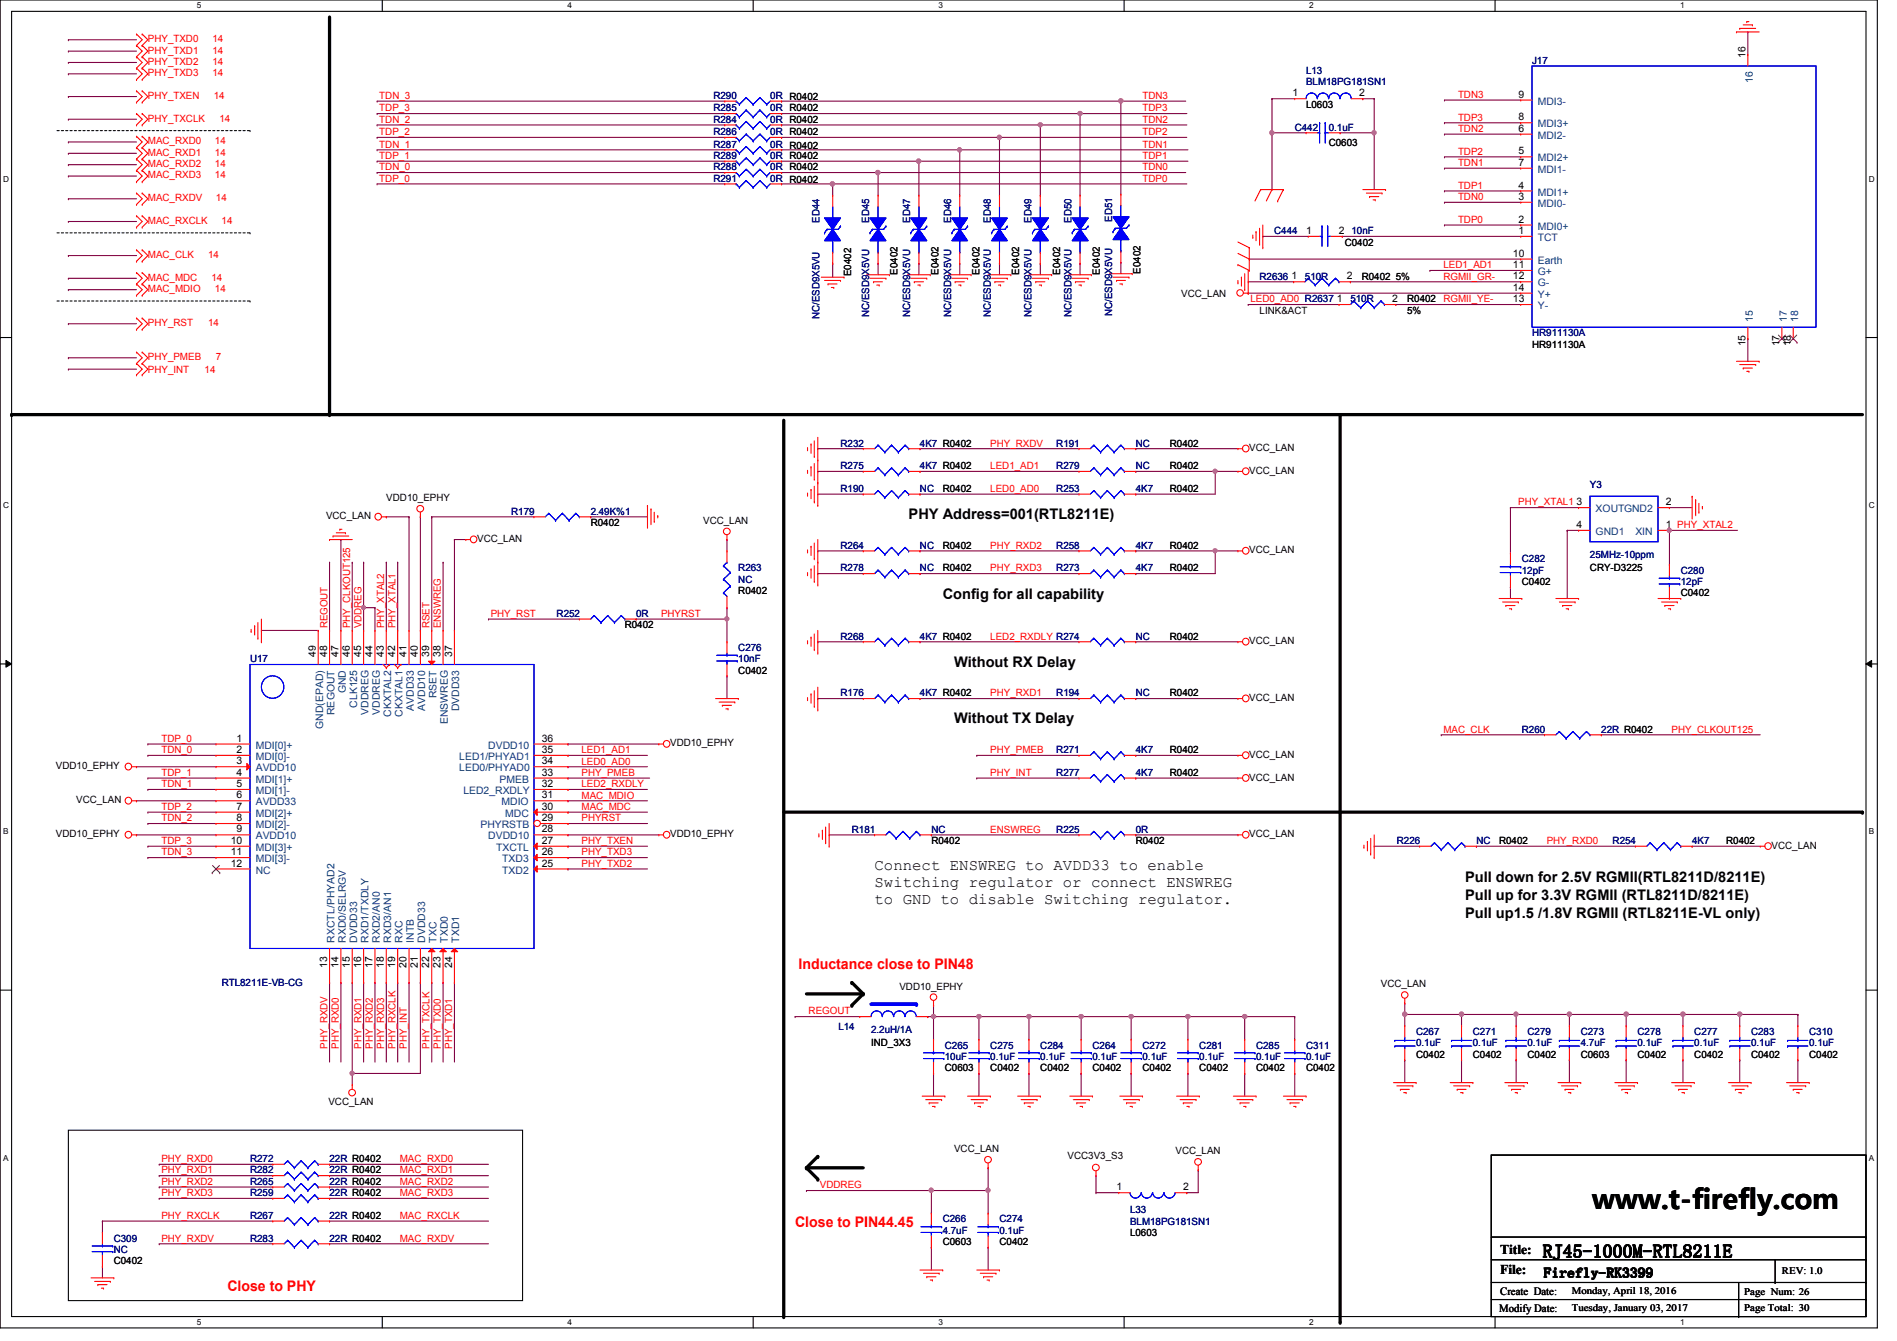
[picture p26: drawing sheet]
<svg xmlns="http://www.w3.org/2000/svg" width="297mm" height="210mm" viewBox="0 0 297 210" stroke-linecap="round" stroke-linejoin="round" font-family="sans-serif">
<defs><g id="words">
<text font-size="4.2" x="249.3" y="189.2">www.t-firefly.com</text>
<text font-size="2.8" x="241.6" y="196.8">RJ45-1000M-RTL8211E</text>
<g font-size="2.5">
<text x="136.9" y="136.2">Connect ENSWREG to AVDD33 to enable</text>
<text x="136.9" y="138.8">Switching regulator or connect ENSWREG</text>
<text x="136.9" y="141.4">to GND to disable Switching regulator.</text>
</g>
<g font-size="2.3">
<text x="142.3" y="81.2">PHY Address=001(RTL8211E)</text>
<text x="147.6" y="93.7">Config for all capability</text>
<text x="149.4" y="104.4">Without RX Delay</text>
<text x="149.4" y="113.2">Without TX Delay</text>
<text x="229.4" y="138.1">Pull down for 2.5V RGMII(RTL8211D/8211E)</text>
<text x="229.4" y="140.9">Pull up for 3.3V RGMII (RTL8211D/8211E)</text>
<text x="229.4" y="143.6">Pull up1.5 /1.8V RGMII (RTL8211E-VL only)</text>
</g>
<g font-size="2.3" fill="#f00">
<text x="125" y="151.6">Inductance close to PIN48</text>
<text x="124.5" y="192">Close to PIN44.45</text>
<text x="35.6" y="202.1">Close to PHY</text>
</g>
<g font-size="2.1">
<text x="234.9" y="196.3">Title:</text>
<text x="234.9" y="199.5">File:</text>
<text x="241.8" y="199.9">Firefly-RK3399</text>
</g>
<g font-size="1.7">
<text x="234.9" y="202.6">Create Date:</text>
<text x="234.7" y="205.3">Modify Date:</text>
</g>
<g font-size="1.6" fill="#f00">
<text x="23.2" y="8.4">PHY_TXD1</text>
<text x="23.2" y="11.9">PHY_TXD3</text>
<text x="23.2" y="6.6">PHY_TXD0</text>
<text x="23.2" y="10.2">PHY_TXD2</text>
<text x="33.3" y="8.4">14</text>
<text x="33.3" y="11.9">14</text>
<text x="33.3" y="6.6">14</text>
<text x="33.3" y="10.2">14</text>
<text x="23.2" y="15.5">PHY_TXEN</text>
<text x="33.5" y="15.5">14</text>
<text x="59.4" y="15.5">TDN_3</text>
<text x="59.4" y="17.4">TDP_3</text>
<text x="178.9" y="15.5">TDN3</text>
<text x="178.9" y="17.4">TDP3</text>
<text x="228.3" y="15.3">TDN3</text>
<text x="23.2" y="22.6">MAC_RXD0</text>
<text x="23.2" y="19">PHY_TXCLK</text>
<text x="33.7" y="22.6">14</text>
<text x="34.4" y="19">14</text>
<text x="59.4" y="19.2">TDN_2</text>
<text x="59.4" y="21.2">TDP_2</text>
<text x="59.4" y="23.1">TDN_1</text>
<text x="178.9" y="19.2">TDN2</text>
<text x="178.9" y="21.2">TDP2</text>
<text x="178.9" y="23.1">TDN1</text>
<text x="228.3" y="18.9">TDP3</text>
<text x="228.3" y="20.7">TDN2</text>
<text x="23.2" y="24.4">MAC_RXD1</text>
<text x="23.2" y="26.2">MAC_RXD2</text>
<text x="23.2" y="27.9">MAC_RXD3</text>
<text x="33.7" y="24.4">14</text>
<text x="33.7" y="26.2">14</text>
<text x="33.7" y="27.9">14</text>
<text x="59.4" y="24.9">TDP_1</text>
<text x="59.4" y="26.7">TDN_0</text>
<text x="59.4" y="28.4">TDP_0</text>
<text x="178.9" y="24.9">TDP1</text>
<text x="178.9" y="26.7">TDN0</text>
<text x="178.9" y="28.4">TDP0</text>
<text x="228.3" y="29.5">TDP1</text>
<text x="228.3" y="26">TDN1</text>
<text x="228.3" y="24.2">TDP2</text>
<text x="23.2" y="31.5">MAC_RXDV</text>
<text x="23.2" y="35.1">MAC_RXCLK</text>
<text x="33.8" y="31.5">14</text>
<text x="34.7" y="35.1">14</text>
<text x="228.3" y="34.9">TDP0</text>
<text x="228.3" y="31.3">TDN0</text>
<text x="23.2" y="40.4">MAC_CLK</text>
<text x="32.6" y="40.4">14</text>
<text x="226" y="42">LED1_AD1</text>
<text x="23.2" y="43.9">MAC_MDC</text>
<text x="23.2" y="45.7">MAC_MDIO</text>
<text x="33.1" y="43.9">14</text>
<text x="33.7" y="45.7">14</text>
<text x="195.8" y="47.3">LED0_AD0 R2637</text>
<text x="226" y="43.8">RGMII_GR-</text>
<text x="226" y="47.3">RGMII_YE-</text>
<text x="23.2" y="51.1">PHY_RST</text>
<text x="32.6" y="51.1">14</text>
<text x="23.2" y="56.4">PHY_PMEB</text>
<text x="23.2" y="58.3">PHY_INT</text>
<text x="32" y="58.3">14</text>
<text x="33.8" y="56.4">7</text>
<text x="155.1" y="69.9">PHY_RXDV</text>
<text x="155.1" y="73.4">LED1_AD1</text>
<text x="155.1" y="77">LED0_AD0</text>
<text x="237.7" y="79.1">PHY_XTAL1</text>
<text x="155.1" y="85.9">PHY_RXD2</text>
<text x="155.1" y="89.5">PHY_RXD3</text>
<text x="51.3" y="98.3" transform="rotate(-90 51.3 98.3)">REGOUT</text>
<text x="54.8" y="98.3" transform="rotate(-90 54.8 98.3)">PHY_CLKOUT125</text>
<text x="56.6" y="98.3" transform="rotate(-90 56.6 98.3)">VDDREG</text>
<text x="60.2" y="98.3" transform="rotate(-90 60.2 98.3)">PHY_XTAL2</text>
<text x="61.9" y="98.3" transform="rotate(-90 61.9 98.3)">PHY_XTAL1</text>
<text x="67.3" y="98.3" transform="rotate(-90 67.3 98.3)">RSET</text>
<text x="69" y="98.3" transform="rotate(-90 69 98.3)">ENSWREG</text>
<text x="76.8" y="96.6">PHY_RST</text>
<text x="103.5" y="96.6">PHYRST</text>
<text x="155.1" y="100.1">LED2_RXDLY R274</text>
<text x="155.1" y="109">PHY_RXD1</text>
<text x="25.3" y="117.9">TDN_0</text>
<text x="25.3" y="116.1">TDP_0</text>
<text x="91.1" y="119.7">LED0_AD0</text>
<text x="91.1" y="117.9">LED1_AD1</text>
<text x="155.1" y="117.9">PHY_PMEB</text>
<text x="226" y="114.7">MAC_CLK</text>
<text x="261.7" y="114.7">PHY_CLKOUT125</text>
<text x="25.3" y="121.5">TDP_1</text>
<text x="25.3" y="123.2">TDN_1</text>
<text x="91.1" y="125">MAC_MDIO</text>
<text x="91.1" y="121.5">PHY_PMEB</text>
<text x="91.1" y="123.2">LED2_RXDLY</text>
<text x="155.1" y="121.5">PHY_INT</text>
<text x="25.3" y="128.6">TDN_2</text>
<text x="25.3" y="126.8">TDP_2</text>
<text x="91.1" y="128.6">PHYRST</text>
<text x="91.1" y="126.8">MAC_MDC</text>
<text x="155.1" y="130.3">ENSWREG</text>
<text x="25.3" y="133.9">TDN_3</text>
<text x="25.3" y="132.1">TDP_3</text>
<text x="91.1" y="132.1">PHY_TXEN</text>
<text x="91.1" y="133.9">PHY_TXD3</text>
<text x="91.1" y="135.7">PHY_TXD2</text>
<text x="242.2" y="132.1">PHY_RXD0</text>
<text x="126.6" y="158.8">REGOUT</text>
<text x="51.3" y="164.1" transform="rotate(-90 51.3 164.1)">PHY_RXDV</text>
<text x="53" y="164.1" transform="rotate(-90 53 164.1)">PHY_RXD0</text>
<text x="56.6" y="164.1" transform="rotate(-90 56.6 164.1)">PHY_RXD1</text>
<text x="58.4" y="164.1" transform="rotate(-90 58.4 164.1)">PHY_RXD2</text>
<text x="60.2" y="164.1" transform="rotate(-90 60.2 164.1)">PHY_RXD3</text>
<text x="61.9" y="164.1" transform="rotate(-90 61.9 164.1)">PHY_RXCLK</text>
<text x="63.7" y="164.1" transform="rotate(-90 63.7 164.1)">PHY_INT</text>
<text x="67.3" y="164.1" transform="rotate(-90 67.3 164.1)">PHY_TXCLK</text>
<text x="69" y="164.1" transform="rotate(-90 69 164.1)">PHY_TXD0</text>
<text x="70.8" y="164.1" transform="rotate(-90 70.8 164.1)">PHY_TXD1</text>
<text x="25.3" y="185.5">PHY_RXD2</text>
<text x="25.3" y="183.7">PHY_RXD1</text>
<text x="25.3" y="181.9">PHY_RXD0</text>
<text x="62.6" y="185.5">MAC_RXD2</text>
<text x="62.6" y="183.7">MAC_RXD1</text>
<text x="62.6" y="181.9">MAC_RXD0</text>
<text x="25.3" y="187.2">PHY_RXD3</text>
<text x="25.3" y="190.8">PHY_RXCLK</text>
<text x="62.6" y="187.2">MAC_RXD3</text>
<text x="62.6" y="190.8">MAC_RXCLK</text>
<text x="128.4" y="186">VDDREG</text>
<text x="25.3" y="194.4">PHY_RXDV</text>
<text x="62.6" y="194.4">MAC_RXDV</text>
</g>
<g font-size="1.6" fill="#000080">
<text x="204.5" y="11.6">L13</text>
<text x="239.9" y="10">J17</text>
<text x="111.7" y="15.5">R290</text>
<text x="111.7" y="17.4">R285</text>
<text x="120.6" y="15.5">0R R0402</text>
<text x="120.6" y="17.4">0R R0402</text>
<text x="204.5" y="13.3">BLM18PG181SN1</text>
<text x="111.7" y="21.2">R286</text>
<text x="111.7" y="23.1">R287</text>
<text x="111.7" y="19.2">R284</text>
<text x="120.6" y="21.2">0R R0402</text>
<text x="120.6" y="23.1">0R R0402</text>
<text x="120.6" y="19.2">0R R0402</text>
<text x="202.7" y="20.4">C442</text>
<text x="208.1" y="20.4">0.1uF</text>
<text x="111.7" y="28.4">R291</text>
<text x="111.7" y="26.7">R288</text>
<text x="111.7" y="24.9">R289</text>
<text x="120.6" y="28.4">0R R0402</text>
<text x="120.6" y="26.7">0R R0402</text>
<text x="120.6" y="24.9">0R R0402</text>
<text x="128.3" y="34.8" transform="rotate(-90 128.3 34.8)">ED44</text>
<text x="136.1" y="34.8" transform="rotate(-90 136.1 34.8)">ED45</text>
<text x="142.5" y="34.8" transform="rotate(-90 142.5 34.8)">ED47</text>
<text x="148.9" y="34.8" transform="rotate(-90 148.9 34.8)">ED46</text>
<text x="155.1" y="34.8" transform="rotate(-90 155.1 34.8)">ED48</text>
<text x="161.5" y="34.8" transform="rotate(-90 161.5 34.8)">ED49</text>
<text x="167.8" y="34.8" transform="rotate(-90 167.8 34.8)">ED50</text>
<text x="174.2" y="34.7" transform="rotate(-90 174.2 34.7)">ED51</text>
<text x="199.5" y="36.7">C444</text>
<text x="211.6" y="36.7">10nF</text>
<text x="197.2" y="43.8">R2636</text>
<text x="204.3" y="43.8">510R</text>
<text x="211.5" y="47.3">510R</text>
<text x="128.3" y="50" transform="rotate(-90 128.3 50)">NC/ESD9X5VU</text>
<text x="136.1" y="49.6" transform="rotate(-90 136.1 49.6)">NC/ESD9X5VU</text>
<text x="142.5" y="49.6" transform="rotate(-90 142.5 49.6)">NC/ESD9X5VU</text>
<text x="148.9" y="49.6" transform="rotate(-90 148.9 49.6)">NC/ESD9X5VU</text>
<text x="155.1" y="49.6" transform="rotate(-90 155.1 49.6)">NC/ESD9X5VU</text>
<text x="161.5" y="49.6" transform="rotate(-90 161.5 49.6)">NC/ESD9X5VU</text>
<text x="167.8" y="49.6" transform="rotate(-90 167.8 49.6)">NC/ESD9X5VU</text>
<text x="174.2" y="49.4" transform="rotate(-90 174.2 49.4)">NC/ESD9X5VU</text>
<text x="239.9" y="52.7">HR911130A</text>
<text x="131.6" y="69.9">R232</text>
<text x="144.1" y="69.9">4K7 R0402</text>
<text x="165.4" y="69.9">R191</text>
<text x="177.8" y="69.9">NC</text>
<text x="131.6" y="73.4">R275</text>
<text x="131.6" y="77">R190</text>
<text x="144.1" y="73.4">4K7 R0402</text>
<text x="144.1" y="77">NC</text>
<text x="165.4" y="77">R253</text>
<text x="165.4" y="73.4">R279</text>
<text x="177.8" y="77">4K7</text>
<text x="177.8" y="73.4">NC</text>
<text x="249" y="76.5">Y3</text>
<text x="80" y="80.6">R179</text>
<text x="92.5" y="80.6">2.49K%1</text>
<text x="115.6" y="89.5">R263</text>
<text x="131.6" y="85.9">R264</text>
<text x="131.6" y="89.5">R278</text>
<text x="144.1" y="85.9">NC</text>
<text x="144.1" y="89.5">NC</text>
<text x="165.4" y="85.9">R258</text>
<text x="165.4" y="89.5">R273</text>
<text x="177.8" y="85.9">4K7</text>
<text x="177.8" y="89.5">4K7</text>
<text x="238.3" y="88">C282</text>
<text x="238.3" y="89.8">12pF</text>
<text x="249" y="87.3">25MHz-10ppm</text>
<text x="263.2" y="89.8">C280</text>
<text x="115.6" y="91.2">NC</text>
<text x="263.2" y="91.6">12pF</text>
<text x="87.2" y="96.6">R252</text>
<text x="99.6" y="96.6">0R</text>
<text x="115.6" y="101.9">C276</text>
<text x="131.6" y="100.1">R268</text>
<text x="144.1" y="100.1">4K7 R0402</text>
<text x="177.8" y="100.1">NC</text>
<text x="39.2" y="103.7">U17</text>
<text x="115.6" y="103.7">10nF</text>
<text x="131.6" y="109">R176</text>
<text x="144.1" y="109">4K7 R0402</text>
<text x="165.4" y="109">R194</text>
<text x="177.8" y="109">NC</text>
<text x="165.4" y="117.9">R271</text>
<text x="177.8" y="117.9">4K7</text>
<text x="238.3" y="114.7">R260</text>
<text x="250.7" y="114.7">22R R0402</text>
<text x="165.4" y="121.5">R277</text>
<text x="177.8" y="121.5">4K7</text>
<text x="133.4" y="130.3">R181</text>
<text x="145.8" y="130.3">NC</text>
<text x="165.4" y="130.3">R225</text>
<text x="177.8" y="130.3">0R</text>
<text x="218.7" y="132.1">R226</text>
<text x="231.2" y="132.1">NC</text>
<text x="252.5" y="132.1">R254</text>
<text x="265" y="132.1">4K7</text>
<text x="34.7" y="154.3">RTL8211E-VB-CG</text>
<text x="131.3" y="161.3">L14</text>
<text x="136.4" y="161.6">2.2uH/1A</text>
<text x="148" y="164.1">C265</text>
<text x="148" y="165.9">10uF</text>
<text x="155.1" y="164.1">C275</text>
<text x="155.1" y="165.9">0.1uF</text>
<text x="162.9" y="164.1">C284</text>
<text x="162.9" y="165.9">0.1uF</text>
<text x="171.1" y="164.1">C264</text>
<text x="171.1" y="165.9">0.1uF</text>
<text x="178.9" y="164.1">C272</text>
<text x="178.9" y="165.9">0.1uF</text>
<text x="187.8" y="164.1">C281</text>
<text x="187.8" y="165.9">0.1uF</text>
<text x="196.7" y="164.1">C285</text>
<text x="196.7" y="165.9">0.1uF</text>
<text x="204.5" y="164.1">C311</text>
<text x="204.5" y="165.9">0.1uF</text>
<text x="221.7" y="162">C267</text>
<text x="221.7" y="163.8">0.1uF</text>
<text x="230.6" y="162">C271</text>
<text x="230.6" y="163.8">0.1uF</text>
<text x="239.2" y="162">C279</text>
<text x="239.2" y="163.8">0.1uF</text>
<text x="247.5" y="162">C273</text>
<text x="247.5" y="163.8">4.7uF</text>
<text x="256.4" y="162">C278</text>
<text x="256.4" y="163.8">0.1uF</text>
<text x="265.3" y="162">C277</text>
<text x="265.3" y="163.8">0.1uF</text>
<text x="274.2" y="162">C283</text>
<text x="274.2" y="163.8">0.1uF</text>
<text x="283.3" y="162">C310</text>
<text x="283.3" y="163.8">0.1uF</text>
<text x="39.2" y="183.7">R282</text>
<text x="39.2" y="185.5">R265</text>
<text x="39.2" y="181.9">R272</text>
<text x="51.6" y="183.7">22R R0402</text>
<text x="51.6" y="185.5">22R R0402</text>
<text x="51.6" y="181.9">22R R0402</text>
<text x="39.2" y="190.8">R267</text>
<text x="39.2" y="187.2">R259</text>
<text x="51.6" y="190.8">22R R0402</text>
<text x="51.6" y="187.2">22R R0402</text>
<text x="147.6" y="191.3">C266</text>
<text x="156.5" y="191.3">C274</text>
<text x="177" y="189.9">L33</text>
<text x="177" y="191.7">BLM18PG181SN1</text>
<text x="17.8" y="194.4">C309</text>
<text x="17.8" y="196.1">NC</text>
<text x="39.2" y="194.4">R283</text>
<text x="51.6" y="194.4">22R R0402</text>
<text x="147.6" y="193.1">4.7uF</text>
<text x="156.5" y="193.1">0.1uF</text>
</g>
<g font-size="1.6">
<text x="273.3" y="9.1" transform="rotate(-90 273.3 9.1)">16</text>
<text x="202.4" y="15.1">1</text>
<text x="204.5" y="16.9">L0603</text>
<text x="212.8" y="15.1">2</text>
<text x="237.8" y="15.3">9</text>
<text x="208.1" y="22.8">C0603</text>
<text x="237.8" y="18.8">8</text>
<text x="237.8" y="20.6">6</text>
<text x="237.8" y="26">7</text>
<text x="237.8" y="24.2">5</text>
<text x="237.8" y="29.5">4</text>
<text x="237.8" y="34.8">2</text>
<text x="237.8" y="31.3">3</text>
<text x="204.5" y="36.6">1</text>
<text x="209.6" y="36.6">2</text>
<text x="210.6" y="38.4">C0402</text>
<text x="236.9" y="40.2">10</text>
<text x="236.9" y="42">11</text>
<text x="237.8" y="36.6">1</text>
<text x="133.3" y="43.2" transform="rotate(-90 133.3 43.2)">E0402</text>
<text x="140.5" y="43" transform="rotate(-90 140.5 43)">E0402</text>
<text x="147" y="43" transform="rotate(-90 147 43)">E0402</text>
<text x="153.4" y="43" transform="rotate(-90 153.4 43)">E0402</text>
<text x="159.6" y="43" transform="rotate(-90 159.6 43)">E0402</text>
<text x="166" y="43" transform="rotate(-90 166 43)">E0402</text>
<text x="172.2" y="43" transform="rotate(-90 172.2 43)">E0402</text>
<text x="178.6" y="42.8" transform="rotate(-90 178.6 42.8)">E0402</text>
<text x="185" y="46.4">VCC_LAN</text>
<text x="202.2" y="43.7">1</text>
<text x="209.3" y="47.3">1</text>
<text x="210.9" y="43.7">2</text>
<text x="213.2" y="43.8">R0402 5%</text>
<text x="218" y="47.3">2</text>
<text x="220.3" y="47.3">R0402</text>
<text x="236.9" y="43.7">12</text>
<text x="236.9" y="47.3">13</text>
<text x="236.9" y="45.5">14</text>
<text x="197.2" y="49.1">LINK&amp;ACT</text>
<text x="220.3" y="49.1">5%</text>
<text x="239.9" y="54.4">HR911130A</text>
<text x="273.3" y="54.2" transform="rotate(-90 273.3 54.2)">15</text>
<text x="278.6" y="54.2" transform="rotate(-90 278.6 54.2)">17</text>
<text x="280.4" y="54.2" transform="rotate(-90 280.4 54.2)">18</text>
<text x="183.2" y="69.9">R0402</text>
<text x="195.6" y="70.6">VCC_LAN</text>
<text x="147.6" y="77">R0402</text>
<text x="183.2" y="77">R0402</text>
<text x="183.2" y="73.4">R0402</text>
<text x="195.6" y="74.2">VCC_LAN</text>
<text x="51.1" y="81.3">VCC_LAN</text>
<text x="60.5" y="78.4">VDD10_EPHY</text>
<text x="92.5" y="82.3">R0402</text>
<text x="110.1" y="82">VCC_LAN</text>
<text x="246.8" y="79.1">3</text>
<text x="246.8" y="82.6">4</text>
<text x="260.9" y="82.6">1 PHY_XTAL2</text>
<text x="260.9" y="79.1">2</text>
<text x="74.7" y="84.8">VCC_LAN</text>
<text x="147.6" y="85.9">R0402</text>
<text x="147.6" y="89.5">R0402</text>
<text x="183.2" y="85.9">R0402</text>
<text x="183.2" y="89.5">R0402</text>
<text x="195.6" y="86.6">VCC_LAN</text>
<text x="249" y="89.5">CRY-D3225</text>
<text x="115.6" y="93">R0402</text>
<text x="238.3" y="91.6">C0402</text>
<text x="263.2" y="93.3">C0402</text>
<text x="97.8" y="98.3">R0402</text>
<text x="183.2" y="100.1">R0402</text>
<text x="195.6" y="100.8">VCC_LAN</text>
<text x="49.4" y="102.8" transform="rotate(-90 49.4 102.8)">49</text>
<text x="51.2" y="102.8" transform="rotate(-90 51.2 102.8)">48</text>
<text x="53" y="102.8" transform="rotate(-90 53 102.8)">47</text>
<text x="54.8" y="102.8" transform="rotate(-90 54.8 102.8)">46</text>
<text x="56.6" y="102.8" transform="rotate(-90 56.6 102.8)">45</text>
<text x="58.3" y="102.8" transform="rotate(-90 58.3 102.8)">44</text>
<text x="60.1" y="102.8" transform="rotate(-90 60.1 102.8)">43</text>
<text x="61.9" y="102.8" transform="rotate(-90 61.9 102.8)">42</text>
<text x="63.7" y="102.8" transform="rotate(-90 63.7 102.8)">41</text>
<text x="65.4" y="102.8" transform="rotate(-90 65.4 102.8)">40</text>
<text x="67.2" y="102.8" transform="rotate(-90 67.2 102.8)">39</text>
<text x="69" y="102.8" transform="rotate(-90 69 102.8)">38</text>
<text x="70.8" y="102.8" transform="rotate(-90 70.8 102.8)">37</text>
<text x="115.6" y="105.5">C0402</text>
<text x="183.2" y="109">R0402</text>
<text x="195.6" y="109.7">VCC_LAN</text>
<text x="37" y="116.1">1</text>
<text x="37" y="117.9">2</text>
<text x="37" y="119.6">3</text>
<text x="84.8" y="119.6">34</text>
<text x="84.8" y="117.9">35</text>
<text x="84.8" y="116.1">36</text>
<text x="104.9" y="116.8">VDD10_EPHY</text>
<text x="183.2" y="117.9">R0402</text>
<text x="195.6" y="118.6">VCC_LAN</text>
<text x="8.8" y="120.4">VDD10_EPHY</text>
<text x="11.9" y="125.7">VCC_LAN</text>
<text x="37" y="121.4">4</text>
<text x="37" y="123.2">5</text>
<text x="37" y="125">6</text>
<text x="84.8" y="125">31</text>
<text x="84.8" y="123.2">32</text>
<text x="84.8" y="121.4">33</text>
<text x="183.2" y="121.5">R0402</text>
<text x="195.6" y="122.2">VCC_LAN</text>
<text x="8.8" y="131.1">VDD10_EPHY</text>
<text x="37" y="126.7">7</text>
<text x="37" y="128.5">8</text>
<text x="37" y="130.3">9</text>
<text x="84.8" y="130.3">28</text>
<text x="84.8" y="128.5">29</text>
<text x="84.8" y="126.7">30</text>
<text x="104.9" y="131.1">VDD10_EPHY</text>
<text x="195.6" y="131.1">VCC_LAN</text>
<text x="36.1" y="132.1">10</text>
<text x="36.1" y="133.9">11</text>
<text x="36.1" y="135.6">12</text>
<text x="84.8" y="135.6">25</text>
<text x="84.8" y="133.9">26</text>
<text x="84.8" y="132.1">27</text>
<text x="145.8" y="132.1">R0402</text>
<text x="177.8" y="132.1">R0402</text>
<text x="234.7" y="132.1">R0402</text>
<text x="270.3" y="132.1">R0402</text>
<text x="277.4" y="132.8">VCC_LAN</text>
<text x="51.2" y="151.5" transform="rotate(-90 51.2 151.5)">13</text>
<text x="53" y="151.5" transform="rotate(-90 53 151.5)">14</text>
<text x="54.8" y="151.5" transform="rotate(-90 54.8 151.5)">15</text>
<text x="56.6" y="151.5" transform="rotate(-90 56.6 151.5)">16</text>
<text x="58.3" y="151.5" transform="rotate(-90 58.3 151.5)">17</text>
<text x="60.1" y="151.5" transform="rotate(-90 60.1 151.5)">18</text>
<text x="61.9" y="151.5" transform="rotate(-90 61.9 151.5)">19</text>
<text x="63.7" y="151.5" transform="rotate(-90 63.7 151.5)">20</text>
<text x="65.4" y="151.5" transform="rotate(-90 65.4 151.5)">21</text>
<text x="67.2" y="151.5" transform="rotate(-90 67.2 151.5)">22</text>
<text x="69" y="151.5" transform="rotate(-90 69 151.5)">23</text>
<text x="70.8" y="151.5" transform="rotate(-90 70.8 151.5)">24</text>
<text x="140.8" y="154.9">VDD10_EPHY</text>
<text x="216.2" y="154.5">VCC_LAN</text>
<text x="136.4" y="163.8">IND_3X3</text>
<text x="148" y="167.7">C0603</text>
<text x="155.1" y="167.7">C0402</text>
<text x="162.9" y="167.7">C0402</text>
<text x="171.1" y="167.7">C0402</text>
<text x="178.9" y="167.7">C0402</text>
<text x="187.8" y="167.7">C0402</text>
<text x="196.7" y="167.7">C0402</text>
<text x="204.5" y="167.7">C0402</text>
<text x="221.7" y="165.6">C0402</text>
<text x="230.6" y="165.6">C0402</text>
<text x="239.2" y="165.6">C0402</text>
<text x="247.5" y="165.6">C0603</text>
<text x="256.4" y="165.6">C0402</text>
<text x="265.3" y="165.6">C0402</text>
<text x="274.2" y="165.6">C0402</text>
<text x="283.3" y="165.6">C0402</text>
<text x="51.4" y="173">VCC_LAN</text>
<text x="149.4" y="180.3">VCC_LAN</text>
<text x="167.2" y="181.4">VCC3V3_S3</text>
<text x="184.1" y="180.7">VCC_LAN</text>
<text x="174.8" y="186.3">1</text>
<text x="185.3" y="186.3">2</text>
<text x="17.8" y="197.9">C0402</text>
<text x="147.6" y="194.9">C0603</text>
<text x="156.5" y="194.9">C0402</text>
<text x="177" y="193.5">L0603</text>
<text x="246.1" y="202.5">Monday, April 18, 2016</text>
<text x="273.1" y="202.6">Page Num: 26</text>
<text x="279" y="199.5">REV: 1.0</text>
<text x="246.1" y="205.1">Tuesday, January 03, 2017</text>
<text x="273.1" y="205.1">Page Total: 30</text>
</g>
<g font-size="1.6" fill="#004080">
<text x="240.8" y="16.4">MDI3-</text>
<text x="274.4" y="13" transform="rotate(-90 274.4 13)">16</text>
<text x="240.8" y="19.9">MDI3+</text>
<text x="240.8" y="21.7">MDI2-</text>
<text x="240.8" y="27.1">MDI1-</text>
<text x="240.8" y="25.3">MDI2+</text>
<text x="240.8" y="35.9">MDI0+</text>
<text x="240.8" y="32.4">MDI0-</text>
<text x="240.8" y="30.6">MDI1+</text>
<text x="240.8" y="37.7">TCT</text>
<text x="240.8" y="41.3">Earth</text>
<text x="240.8" y="43.1">G+</text>
<text x="240.8" y="44.8">G-</text>
<text x="240.8" y="46.6">Y+</text>
<text x="240.8" y="48.4">Y-</text>
<text x="274.4" y="50.3" transform="rotate(-90 274.4 50.3)">15</text>
<text x="279.8" y="50.3" transform="rotate(-90 279.8 50.3)">17</text>
<text x="281.6" y="50.3" transform="rotate(-90 281.6 50.3)">18</text>
<text x="249.8" y="80.2">XOUTGND2</text>
<text x="249.8" y="83.7">GND1</text>
<text x="256.1" y="83.7">XIN</text>
<text x="52.4" y="111.9" transform="rotate(-90 52.4 111.9)">REGOUT</text>
<text x="54.1" y="108.5" transform="rotate(-90 54.1 108.5)">GND</text>
<text x="55.9" y="110.7" transform="rotate(-90 55.9 110.7)">CLK125</text>
<text x="57.7" y="111.9" transform="rotate(-90 57.7 111.9)">VDDREG</text>
<text x="59.5" y="111.9" transform="rotate(-90 59.5 111.9)">VDDREG</text>
<text x="61.3" y="112.2" transform="rotate(-90 61.3 112.2)">CKXTAL2</text>
<text x="63" y="112.2" transform="rotate(-90 63 112.2)">CKXTAL1</text>
<text x="64.8" y="111.3" transform="rotate(-90 64.8 111.3)">AVDD33</text>
<text x="66.6" y="111.3" transform="rotate(-90 66.6 111.3)">AVDD10</text>
<text x="68.4" y="109.3" transform="rotate(-90 68.4 109.3)">RSET</text>
<text x="70.1" y="113.4" transform="rotate(-90 70.1 113.4)">ENSWREG</text>
<text x="71.9" y="111.3" transform="rotate(-90 71.9 111.3)">DVDD33</text>
<text x="40" y="117.2">MDI[0]+</text>
<text x="40" y="119">MDI[0]-</text>
<text x="50.6" y="114.1" transform="rotate(-90 50.6 114.1)">GND(EPAD)</text>
<text x="71.9" y="119">LED1/PHYAD1</text>
<text x="76.5" y="117.2">DVDD10</text>
<text x="40" y="120.7">AVDD10</text>
<text x="40" y="122.5">MDI[1]+</text>
<text x="40" y="124.3">MDI[1]-</text>
<text x="71.9" y="120.7">LED0/PHYAD0</text>
<text x="72.6" y="124.3">LED2_RXDLY</text>
<text x="78.2" y="122.5">PMEB</text>
<text x="40" y="126.1">AVDD33</text>
<text x="40" y="127.8">MDI[2]+</text>
<text x="40" y="129.6">MDI[2]-</text>
<text x="40" y="131.4">AVDD10</text>
<text x="75.2" y="129.6">PHYRSTB</text>
<text x="76.5" y="131.4">DVDD10</text>
<text x="78.5" y="126.1">MDIO</text>
<text x="79.1" y="127.8">MDC</text>
<text x="40" y="133.2">MDI[3]+</text>
<text x="40" y="135">MDI[3]-</text>
<text x="40" y="136.7">NC</text>
<text x="77.7" y="133.2">TXCTL</text>
<text x="78.7" y="136.7">TXD2</text>
<text x="78.7" y="135">TXD3</text>
<text x="52.4" y="147.6" transform="rotate(-90 52.4 147.6)">RXCTL/PHYAD2</text>
<text x="54.1" y="147.6" transform="rotate(-90 54.1 147.6)">RXD0/SELRGV</text>
<text x="55.9" y="147.6" transform="rotate(-90 55.9 147.6)">DVDD33</text>
<text x="57.7" y="147.6" transform="rotate(-90 57.7 147.6)">RXD1/TXDLY</text>
<text x="59.5" y="147.6" transform="rotate(-90 59.5 147.6)">RXD2/AN0</text>
<text x="61.3" y="147.6" transform="rotate(-90 61.3 147.6)">RXD3/AN1</text>
<text x="63" y="147.6" transform="rotate(-90 63 147.6)">RXC</text>
<text x="64.8" y="147.6" transform="rotate(-90 64.8 147.6)">INTB</text>
<text x="66.6" y="147.6" transform="rotate(-90 66.6 147.6)">DVDD33</text>
<text x="68.4" y="147.6" transform="rotate(-90 68.4 147.6)">TXC</text>
<text x="70.1" y="147.6" transform="rotate(-90 70.1 147.6)">TXD0</text>
<text x="71.9" y="147.6" transform="rotate(-90 71.9 147.6)">TXD1</text>
</g>
<g font-size="1.3">
<text x="30.8" y="1.3">5</text>
<text x="88.9" y="1.3">4</text>
<text x="146.9" y="1.3">3</text>
<text x="205" y="1.3">2</text>
<text x="263.1" y="1.3">1</text>
<text x=".5" y="28.4">D</text>
<text x="292.6" y="28.4">D</text>
<text x=".5" y="79.5">C</text>
<text x="292.6" y="79.5">C</text>
<text x=".5" y="130.6">B</text>
<text x="292.6" y="130.6">B</text>
<text x=".5" y="181.7">A</text>
<text x="292.6" y="181.7">A</text>
<text x="30.8" y="207.4">5</text>
<text x="88.9" y="207.4">4</text>
<text x="146.9" y="207.4">3</text>
<text x="205" y="207.4">2</text>
<text x="263.1" y="207.4">1</text>
</g>
</g></defs>
<path d="M0 0h294v207.9h-294zM1.8 1.8h290.4v204.3h-290.4z" fill="none" stroke="#000" stroke-width=".17"/>
<g fill="#fff">
<path d="M30.8 .2h.7v1.4h-.7z"/>
<path d="M30.8 206.2h.7v1.4h-.7z"/>
</g>
<path d="M59.9 0v1.8M59.9 206.1v1.8" fill="none" stroke="#000" stroke-width=".17"/>
<g fill="#fff">
<path d="M88.9 .2h.6v1.4h-.6z"/>
<path d="M88.9 206.2h.6v1.4h-.6z"/>
</g>
<path d="M117.9 0v1.8M117.9 206.1v1.8" fill="none" stroke="#000" stroke-width=".17"/>
<g fill="#fff">
<path d="M146.9 .2h.7v1.4h-.7z"/>
<path d="M146.9 206.2h.7v1.4h-.7z"/>
</g>
<path d="M176 0v1.8M176 206.1v1.8" fill="none" stroke="#000" stroke-width=".17"/>
<g fill="#fff">
<path d="M205 .2h.7v1.4h-.7z"/>
<path d="M205 206.2h.7v1.4h-.7z"/>
</g>
<path d="M234.1 0v1.8M234.1 206.1v1.8" fill="none" stroke="#000" stroke-width=".17"/>
<g fill="#fff">
<path d="M263.1 .2h.7v1.4h-.7z"/>
<path d="M263.1 206.2h.7v1.4h-.7z"/>
<path d="M.5 27.3h.9v1.4h-.9z"/>
<path d="M292.6 27.3h.9v1.4h-.9z"/>
<path d="M.5 78.4h.9v1.4h-.9z"/>
<path d="M292.6 78.4h.9v1.4h-.9z"/>
</g>
<path d="M0 52.8h1.8M292.2 52.8h1.8" fill="none" stroke="#000" stroke-width=".17"/>
<g fill="#fff">
<path d="M.5 129.5h.8v1.4h-.8z"/>
<path d="M292.6 129.5h.9v1.4h-.9z"/>
</g>
<path d="M0 103.9h1.8M292.2 103.9h1.8" fill="none" stroke="#000" stroke-width=".17"/>
<path d="M.9 103.4l.9 .5-.9 .5zM292.2 103.9l.9-.5v1z" fill="#000"/>
<path d="M.9 103.4l.9 .5-.9 .5zM292.2 103.9l.9-.5v1z" fill="none" stroke="#000" stroke-width=".16"/>
<g fill="#fff">
<path d="M.5 180.5h.8v1.4h-.8z"/>
<path d="M292.6 180.5h.9v1.4h-.9z"/>
</g>
<path d="M0 155h1.8M292.2 155h1.8M10.7 176.9h71.1v26.7h-71.1z" fill="none" stroke="#000" stroke-width=".17"/>
<path d="M51.6 2.7v62.2M1.8 64.9h289.8M122.7 65.8v140.3M209.8 64.9v142.1M122.7 127.1h168.9M126.3 155.6h8.9M133.4 153.8l1.8 1.8M135.2 155.6l-1.8 1.8M126.3 182.8l1.8 1.8M126.3 182.8h8.9M128.1 181l-1.8 1.8" fill="none" stroke="#000" stroke-width=".51"/>
<g fill="#000">
<circle cx="1.8" cy="64.9" r=".25"/>
<circle cx="51.6" cy="64.9" r=".25"/>
<circle cx="291.6" cy="127.1" r=".25"/>
<circle cx="133.4" cy="153.8" r=".25"/>
<circle cx="133.4" cy="157.4" r=".25"/>
<circle cx="135.2" cy="155.6" r=".25"/>
<circle cx="126.3" cy="182.8" r=".25"/>
<circle cx="128.1" cy="181" r=".25"/>
<circle cx="128.1" cy="184.6" r=".25"/>
<circle cx="122.7" cy="206.1" r=".25"/>
<circle cx="209.8" cy="207" r=".25"/>
</g>
<path d="M8.9 20.4h30.3M8.9 36.4h30.3M39.2 20.4h.1M39.2 36.4h.1M8.9 47.1h30.3M39.2 47.1h.1" fill="none" stroke="#000" stroke-width=".17" stroke-dasharray=".3 .3"/>
<path d="M190.3 86.2h.1M190.3 86.2v3.6M194.9 159.1h.1M194.9 159.1v3.6M194.9 168h.1M194.9 168v3.6" fill="none" stroke="#800040" stroke-width=".17"/>
<circle cx="194.9" cy="159.1" r=".33" fill="#f0f"/>
<circle cx="194.9" cy="159.1" r=".33" fill="none" stroke="#f0f" stroke-width=".17"/>
<path d="M186 159.1h.1M186 159.1h8.9" fill="none" stroke="#800040" stroke-width=".17"/>
<circle cx="186" cy="159.1" r=".33" fill="#f0f"/>
<circle cx="186" cy="159.1" r=".33" fill="none" stroke="#f0f" stroke-width=".17"/>
<path d="M215.2 132.5h.1M215.2 132.5h7.1M231.2 132.5h.1M231.2 132.5h24.9M265 132.5h.1M265 132.5h10.6M146.2 159.1h.1M146.2 157.4h.1M146.2 157.4v5.3" fill="none" stroke="#800040" stroke-width=".17"/>
<circle cx="146.2" cy="159.1" r=".33" fill="#f0f"/>
<circle cx="146.2" cy="159.1" r=".33" fill="none" stroke="#f0f" stroke-width=".17"/>
<path d="M177.8 73.8h.1M177.8 73.8h12.5M145.3 159.1h.1M145.3 159.1h.9" fill="none" stroke="#800040" stroke-width=".17"/>
<circle cx="190.3" cy="73.8" r=".32" fill="#f0f"/>
<circle cx="190.3" cy="73.8" r=".32" fill="none" stroke="#f0f" stroke-width=".17"/>
<g fill="none" stroke="#800040" stroke-width=".17">
<path d="M152.9 118.2h.1M152.9 118.2h16M177.8 118.2h.1M177.8 118.2h16M152.9 121.8h.1M152.9 121.8h16M177.8 121.8h.1M177.8 121.8h16M126.3 186.4h.1M126.3 186.4h28.4M145.8 195.2h.1M145.8 186.4h.1"/>
<path d="M145.8 186.4v3.5M145.8 195.2v3.6M154.7 195.2h.1M154.7 186.4h.1M154.7 186.4v3.5M154.7 195.2v3.6"/>
</g>
<circle cx="154.7" cy="186.3" r=".33" fill="#f0f"/>
<circle cx="154.7" cy="186.3" r=".33" fill="none" stroke="#f0f" stroke-width=".17"/>
<circle cx="145.8" cy="186.3" r=".33" fill="#f0f"/>
<circle cx="145.8" cy="186.3" r=".33" fill="none" stroke="#f0f" stroke-width=".17"/>
<g fill="none" stroke="#800040" stroke-width=".17">
<path d="M10.7 56h.1M10.7 57.8h.1M10.7 56h10.7M10.7 57.8h10.7M40.9 98.7h.1M40.9 98.7h8.9M67.6 80.9h.1M67.6 80.9h16M71.2 84.5h.1M71.2 84.5v14.2M92.5 80.9h.1M92.5 80.9h8.9"/>
<path d="M88.9 128.9h.1M88.9 125.3h.1M88.9 120h.1M88.9 128.9h12.5M88.9 125.3h12.5M88.9 120h12.5M53.4 153.8h.1M53.4 153.8v12.4M55.2 153.8h.1M55.2 153.8v14.2M67.6 153.8h.1M67.6 153.8v12.4"/>
<path d="M154.7 182.8h.1M154.7 182.8v3.6"/>
</g>
<circle cx="55.1" cy="168" r=".32" fill="#f0f"/>
<circle cx="55.1" cy="168" r=".32" fill="none" stroke="#f0f" stroke-width=".17"/>
<g fill="none" stroke="#800040" stroke-width=".17">
<path d="M10.7 6.2h.1M10.7 9.8h.1M10.7 8h.1M10.7 11.6h.1M10.7 15.1h.1M10.7 18.7h.1M10.7 6.2h10.7M10.7 9.8h10.7M10.7 8h10.7M10.7 11.6h10.7M10.7 15.1h10.7M10.7 18.7h10.7"/>
<path d="M10.7 22.2h.1M10.7 24h.1M10.7 25.8h.1M10.7 27.6h.1M10.7 31.1h.1M10.7 34.7h.1M10.7 22.2h10.7M10.7 24h10.7M10.7 25.8h10.7M10.7 27.6h10.7M10.7 31.1h10.7M10.7 34.7h10.7"/>
<path d="M10.7 50.7h.1M10.7 43.6h.1M10.7 45.3h.1M10.7 40h.1M10.7 50.7h10.7M10.7 43.6h10.7M10.7 45.3h10.7M10.7 40h10.7M236.5 79.5h.1M236.5 79.5v7.1M236.5 79.5h10.7M51.6 88h.1"/>
<path d="M51.6 88v10.7M53.4 84.5h.1M53.4 84.5v14.2M55.2 88h.1M55.2 88v10.7M56.9 95.1h.1M56.9 95.1v3.6M56.9 95.1h1.8M58.7 95.1h.1M58.7 95.1v3.6M60.5 88h.1M60.5 80.9h.1"/>
<path d="M60.5 88v10.7M60.5 80.9h3.5M62.3 88h.1M62.3 88v10.7M64 80.9h.1M64 80.9v17.8M65.8 80.9h.1M65.8 80.9v17.8M67.6 80.9h.1M67.6 80.9v17.8M69.4 88h.1M69.4 88v10.7"/>
<path d="M71.2 84.5h.1M71.2 84.5h1.7M236.5 91.9h.1M236.5 91.9v1.8M261.4 83h.1M261.4 83h10.7M23.2 118.2h.1M23.2 116.5h.1M23.2 118.2h10.6M23.2 116.5h10.6M88.9 118.2h.1M88.9 116.5h.1"/>
<path d="M88.9 118.2h12.5M88.9 116.5h14.3M128.1 100.5h.1M128.1 100.5h7.1M144.1 100.5h.1M144.1 100.5h24.8M177.8 100.5h.1M177.8 100.5h16M21.4 120h.1M21.4 125.3h.1M21.4 130.7h.1M21.4 130.7h12.4"/>
<path d="M21.4 120h12.4M21.4 125.3h12.4M23.2 121.8h.1M23.2 134.2h.1M23.2 132.5h.1M23.2 123.6h.1M23.2 128.9h.1M23.2 127.1h.1M23.2 121.8h10.6M23.2 134.2h10.6M23.2 132.5h10.6M23.2 123.6h10.6"/>
<path d="M23.2 128.9h10.6M23.2 127.1h10.6M88.9 130.7h.1M88.9 132.5h.1M88.9 121.8h.1M88.9 134.2h.1M88.9 136h.1M88.9 123.6h.1M88.9 127.1h.1M88.9 130.7h14.3M88.9 121.8h12.8M88.9 134.2h12.5"/>
<path d="M88.9 132.5h12.5M88.9 123.6h12.5M88.9 136h12.5M88.9 127.1h12.5M51.6 153.8h.1M51.6 153.8v12.4M56.9 153.8h.1M56.9 153.8v12.4M58.7 153.8h.1M58.7 153.8v12.4M60.5 153.8h.1M60.5 153.8v12.4"/>
<path d="M62.3 153.8h.1M62.3 153.8v12.4M64 153.8h.1M64 153.8v12.4M65.8 153.8h.1M65.8 153.8v14.2h-10.6M69.4 153.8h.1M69.4 153.8v12.4M71.2 153.8h.1M71.2 153.8v12.4M124.5 159.1h.1M124.5 159.1h10.1"/>
<path d="M153.3 159.1h.1M153.3 159.1v3.6M220 157h.1M220 158.8h.1M220 157v1.8M220 158.8h8.9M55.2 168h.1M55.2 168v1.8M146.2 168h.1M146.2 168v3.6M153.3 168h.1M153.3 168v3.6"/>
<path d="M228.9 165.9h.1M228.9 165.9v3.6"/>
</g>
<circle cx="228.8" cy="158.7" r=".34" fill="#f0f"/>
<circle cx="228.8" cy="158.7" r=".34" fill="none" stroke="#f0f" stroke-width=".17"/>
<path d="M220 158.8h.1M220 158.8v1.8" fill="none" stroke="#800040" stroke-width=".17"/>
<circle cx="220" cy="158.7" r=".34" fill="#f0f"/>
<circle cx="220" cy="158.7" r=".34" fill="none" stroke="#f0f" stroke-width=".17"/>
<path d="M228.9 158.8h.1M228.9 158.8v1.8M263.5 158.8h.1M263.5 158.8v1.8M220 165.9h.1M220 165.9v3.6" fill="none" stroke="#800040" stroke-width=".17"/>
<circle cx="263.5" cy="158.7" r=".34" fill="#f0f"/>
<circle cx="263.5" cy="158.7" r=".34" fill="none" stroke="#f0f" stroke-width=".17"/>
<path d="M254.6 158.8h.1M254.6 158.8v1.8M254.6 165.9h.1M254.6 165.9v3.6" fill="none" stroke="#800040" stroke-width=".17"/>
<circle cx="254.6" cy="158.7" r=".34" fill="#f0f"/>
<circle cx="254.6" cy="158.7" r=".34" fill="none" stroke="#f0f" stroke-width=".17"/>
<g fill="none" stroke="#800040" stroke-width=".17">
<path d="M99.6 96.9h.1M99.6 96.9h14.2M113.8 96.9h.1M113.8 84.5h.1M113.8 84.5v1.7M113.8 96.9v3.6M113.8 105.8h.1M113.8 105.8v3.5M161.1 159.1h.1M161.1 159.1v3.6M169.3 159.1h.1M169.3 159.1v3.6"/>
<path d="M177.1 159.1h.1M177.1 159.1v3.6M254.6 158.8h.1M254.6 158.8h17.8M263.5 158.8h.1M272.4 158.8h.1M272.4 158.8v1.8M161.1 168h.1M161.1 168v3.6M169.3 168h.1M169.3 168v3.6M177.1 168h.1"/>
<path d="M177.1 168v3.6M263.5 165.9h.1M263.5 165.9v3.6M272.4 165.9h.1M272.4 165.9v3.6"/>
</g>
<circle cx="113.8" cy="96.9" r=".32" fill="#f0f"/>
<circle cx="113.8" cy="96.9" r=".32" fill="none" stroke="#f0f" stroke-width=".17"/>
<path d="M161.1 159.1h.1M161.1 159.1h16M169.3 159.1h.1M186 159.1h.1M186 159.1v3.6M186 168h.1M186 168v3.6" fill="none" stroke="#800040" stroke-width=".17"/>
<circle cx="177.1" cy="159.1" r=".33" fill="#f0f"/>
<circle cx="177.1" cy="159.1" r=".33" fill="none" stroke="#f0f" stroke-width=".17"/>
<circle cx="169.3" cy="159.1" r=".33" fill="#f0f"/>
<circle cx="169.3" cy="159.1" r=".33" fill="none" stroke="#f0f" stroke-width=".17"/>
<path d="M56.9 88h.1M56.9 88v7.1M177.1 159.1h.1M177.1 159.1h8.9" fill="none" stroke="#800040" stroke-width=".17"/>
<circle cx="56.9" cy="95.1" r=".32" fill="#f0f"/>
<circle cx="56.9" cy="95.1" r=".32" fill="none" stroke="#f0f" stroke-width=".17"/>
<g fill="none" stroke="#800040" stroke-width=".17">
<path d="M76.5 96.9h.1M76.5 96.9h14.2M225.7 115h.1M225.7 115h16.1M250.7 115h.1M250.7 115h24.9M129.8 130.7h.1M129.8 130.7h7.1M145.8 130.7h.1M145.8 130.7h23.1M177.8 130.7h.1M177.8 130.7h16"/>
<path d="M146.2 159.1h.1M146.2 159.1h14.9M153.3 159.1h.1M245.7 158.8h.1M245.7 158.8h8.9M245.7 158.8v1.8M245.7 165.9h.1M245.7 165.9v3.6M171.6 186.7h.1M171.6 184h.1M171.6 186.7h3.6M171.6 184v2.7"/>
<path d="M185.8 186.7h.1M187.6 183.1h.1M187.6 183.1v3.6h-1.8"/>
</g>
<circle cx="161.1" cy="159.1" r=".33" fill="#f0f"/>
<circle cx="161.1" cy="159.1" r=".33" fill="none" stroke="#f0f" stroke-width=".17"/>
<circle cx="153.3" cy="159.1" r=".33" fill="#f0f"/>
<circle cx="153.3" cy="159.1" r=".33" fill="none" stroke="#f0f" stroke-width=".17"/>
<g fill="none" stroke="#800040" stroke-width=".17">
<path d="M128.1 73.8h.1M128.1 77.3h.1M128.1 73.8h7.1M128.1 77.3h7.1M144.1 73.8h.1M144.1 77.3h.1M144.1 73.8h24.8M144.1 77.3h24.8M177.8 77.3h.1M190.3 73.8h.1M190.3 73.8h3.5M190.3 73.8v3.5h-12.5"/>
<path d="M261.4 83h.1M261.4 83v5.3"/>
</g>
<circle cx="261.4" cy="83" r=".33" fill="#f0f"/>
<circle cx="261.4" cy="83" r=".33" fill="none" stroke="#f0f" stroke-width=".17"/>
<g fill="none" stroke="#800040" stroke-width=".17">
<path d="M128.1 70.2h.1M128.1 70.2h7.1M144.1 70.2h.1M144.1 70.2h24.8M177.8 70.2h.1M177.8 70.2h16M261.4 79.5h.1M261.4 79.5h3.6M113.8 95.1h.1M113.8 95.1v1.8M128.1 86.2h.1M128.1 89.8h.1"/>
<path d="M128.1 86.2h7.1M128.1 89.8h7.1M144.1 86.2h.1M144.1 89.8h.1M144.1 86.2h24.8M144.1 89.8h24.8M177.8 89.8h.1M177.8 86.2h.1M177.8 86.2h16M177.8 89.8h12.5M190.3 86.2h.1M245.4 83h.1"/>
<path d="M245.4 83v10.7M245.4 83h1.8M128.1 109.3h.1M128.1 109.3h7.1M144.1 109.3h.1M144.1 109.3h24.8M177.8 109.3h.1M177.8 109.3h16"/>
</g>
<circle cx="190.3" cy="86.2" r=".32" fill="#f0f"/>
<circle cx="190.3" cy="86.2" r=".32" fill="none" stroke="#f0f" stroke-width=".17"/>
<path d="M199.2 15.5h.1M199.2 15.5v5.3M215.2 15.5h.1M215.2 15.5v5.3h-5.4M209.8 20.8h.1M195.6 40.6h.1M195.6 40.6h42.5" fill="none" stroke="#800040" stroke-width=".17"/>
<circle cx="215.1" cy="20.8" r=".33" fill="#f0f"/>
<circle cx="215.1" cy="20.8" r=".33" fill="none" stroke="#f0f" stroke-width=".17"/>
<path d="M213.4 15.5h.1M213.4 15.5h1.8M199.2 20.8h.1M199.2 20.8h5.3" fill="none" stroke="#800040" stroke-width=".17"/>
<circle cx="199.1" cy="20.8" r=".33" fill="#f0f"/>
<circle cx="199.1" cy="20.8" r=".33" fill="none" stroke="#f0f" stroke-width=".17"/>
<g fill="none" stroke="#800040" stroke-width=".17">
<path d="M59.1 15.8h.1M59.1 15.8h54.4M175.5 15.8h.1M175.5 15.8h10.2M199.2 15.5h.1M199.2 15.5h3.5M226.2 19.2h.1M226.2 15.7h.1M226.2 19.2h11.9M226.2 15.7h11.9M273.7 5h.1M273.7 5v3.6"/>
<path d="M197.7 37h.1M197.7 37h7.1M199.2 20.8h.1M199.2 20.8v8.9M210.2 37h.1M210.2 37h27.9M215.2 20.8h.1M215.2 20.8v8.9M226.2 29.9h.1M226.2 26.3h.1M226.2 35.2h.1M226.2 31.7h.1"/>
<path d="M226.2 21h.1M226.2 24.6h.1M226.2 29.9h11.9M226.2 26.3h11.9M226.2 35.2h11.9M226.2 31.7h11.9M226.2 21h11.9M226.2 24.6h11.9M195.4 44.1h.1M195.4 45.9h.1M195.4 47.7h.1M195.4 44.1h7.2"/>
<path d="M195.4 45.9h42.7M195.4 47.7h14.3M211.5 44.1h.1M211.5 44.1h26.6M218.6 47.7h.1M218.6 47.7h19.5M223.9 42.3h.1M223.9 42.3h14.2M273.7 53h.1M273.7 53v3.6M16 191.1h.1M16 198.2h.1"/>
<path d="M16 191.1h26.7M16 191.1v1.8M16 198.2v1.8M24.9 187.6h.1M24.9 185.8h.1M24.9 184h.1M24.9 182.2h.1M24.9 194.7h.1M24.9 185.8h17.8M24.9 187.6h17.8M24.9 184h17.8M24.9 182.2h17.8"/>
<path d="M24.9 194.7h17.8M51.6 185.8h.1M51.6 187.6h.1M51.6 184h.1M51.6 182.2h.1M51.6 194.7h.1M51.6 191.1h.1M51.6 185.8h24.9M51.6 187.6h24.9M51.6 184h24.9M51.6 182.2h24.9M51.6 194.7h24.9"/>
<path d="M51.6 191.1h24.9"/>
</g>
<circle cx="175.5" cy="15.8" r=".34" fill="#f0f"/>
<circle cx="175.5" cy="15.8" r=".34" fill="none" stroke="#f0f" stroke-width=".17"/>
<path d="M59.1 17.8h.1M59.1 17.8h54.4M169.1 17.8h.1M169.1 17.8h16.7" fill="none" stroke="#800040" stroke-width=".17"/>
<circle cx="169.1" cy="17.8" r=".33" fill="#f0f"/>
<circle cx="169.1" cy="17.8" r=".33" fill="none" stroke="#f0f" stroke-width=".17"/>
<path d="M59.1 19.6h.1M59.1 19.6h54.4M162.9 19.6h.1M162.9 19.6h22.9" fill="none" stroke="#800040" stroke-width=".17"/>
<circle cx="162.9" cy="19.5" r=".33" fill="#f0f"/>
<circle cx="162.9" cy="19.5" r=".33" fill="none" stroke="#f0f" stroke-width=".17"/>
<path d="M59.1 21.5h.1M59.1 21.5h54.4M156.5 21.5h.1M156.5 21.5h29.3" fill="none" stroke="#800040" stroke-width=".17"/>
<circle cx="156.5" cy="21.5" r=".33" fill="#f0f"/>
<circle cx="156.5" cy="21.5" r=".33" fill="none" stroke="#f0f" stroke-width=".17"/>
<path d="M59.1 23.5h.1M59.1 23.5h54.4M150.3 23.5h.1M150.3 23.5h35.7" fill="none" stroke="#800040" stroke-width=".17"/>
<circle cx="150.2" cy="23.4" r=".33" fill="#f0f"/>
<circle cx="150.2" cy="23.4" r=".33" fill="none" stroke="#f0f" stroke-width=".17"/>
<path d="M59.1 25.2h.1M59.1 25.2h54.4M143.9 25.2h.1M143.9 25.2h42.1" fill="none" stroke="#800040" stroke-width=".17"/>
<circle cx="143.8" cy="25.2" r=".34" fill="#f0f"/>
<circle cx="143.8" cy="25.2" r=".34" fill="none" stroke="#f0f" stroke-width=".17"/>
<path d="M59.1 27h.1M59.1 27h54.4M137.5 27h.1M137.5 27h48.2" fill="none" stroke="#800040" stroke-width=".17"/>
<circle cx="137.4" cy="27" r=".34" fill="#f0f"/>
<circle cx="137.4" cy="27" r=".34" fill="none" stroke="#f0f" stroke-width=".17"/>
<path d="M130.4 28.8h.1M130.4 28.8h55.4" fill="none" stroke="#800040" stroke-width=".17"/>
<circle cx="130.3" cy="28.8" r=".34" fill="#f0f"/>
<circle cx="130.3" cy="28.8" r=".34" fill="none" stroke="#f0f" stroke-width=".17"/>
<g fill="none" stroke="#800040" stroke-width=".17">
<path d="M122.4 19.6h.1M122.4 17.8h.1M122.4 15.8h.1M122.4 19.6h40.5M122.4 17.8h46.7M122.4 15.8h53.1M162.9 19.6h.1M162.9 19.6v11M169.1 17.8h.1M169.1 17.8v12.8M175.5 15.8h.1M175.5 15.8v14.6"/>
<path d="M59.1 28.8h.1M59.1 28.8h54.4M122.4 28.8h.1M122.4 27h.1M122.4 25.2h.1M122.4 23.5h.1M122.4 21.5h.1M122.4 28.8h8M122.4 27h15.1M122.4 25.2h21.5M122.4 23.5h27.9M122.4 21.5h34.1"/>
<path d="M130.4 28.8h.1M130.4 28.8v1.8M137.5 27h.1M137.5 27v3.6M143.9 25.2h.1M143.9 25.2v5.4M150.3 23.5h.1M150.3 23.5v7.1M156.5 21.5h.1M156.5 21.5v9.1M130.4 41.2h.1M130.4 41.2v2.2"/>
<path d="M137.5 41.2h.1M137.5 41.2v1.8M143.9 41.2h.1M143.9 41.2v1.8M150.3 41.2h.1M150.3 41.2v1.8M156.5 41.2h.1M156.5 41.2v1.8M162.9 41.2h.1M162.9 41.2v1.8M169.1 41.2h.1M169.1 41.2v1.8"/>
<path d="M175.5 41.1h.1M175.5 41.1v1.7M272.4 158.8h9.1M281.5 158.8h.1M281.5 158.8v1.8M281.5 165.9h.1M281.5 165.9v3.6"/>
</g>
<circle cx="272.4" cy="158.7" r=".34" fill="#f0f"/>
<circle cx="272.4" cy="158.7" r=".34" fill="none" stroke="#f0f" stroke-width=".17"/>
<path d="M194.9 159.1h.1M194.9 159.1h7.8M202.7 159.1h.1M202.7 159.1v3.6M228.9 158.8h.1M228.9 158.8h16.8M237.4 158.8h.1M237.4 158.8v1.8M202.7 168h.1M202.7 168v3.6M237.4 165.9h.1M237.4 165.9v3.6" fill="none" stroke="#800040" stroke-width=".17"/>
<circle cx="245.7" cy="158.7" r=".34" fill="#f0f"/>
<circle cx="245.7" cy="158.7" r=".34" fill="none" stroke="#f0f" stroke-width=".17"/>
<circle cx="237.4" cy="158.7" r=".33" fill="#f0f"/>
<circle cx="237.4" cy="158.7" r=".33" fill="none" stroke="#f0f" stroke-width=".17"/>
<g fill="none" stroke="#f00" stroke-width=".17">
<path d="M21.4 8.9h.1M21.4 7.1h.1M21.4 12.4h.1M21.4 10.7h.1M21.4 5.3h.1M21.4 16h.1M21.4 14.2h.1M21.4 19.6h.1M21.4 17.8h.1M21.4 7.1l.9 .9-.9 .9M21.4 10.7l.9 .9-.9 .8M21.4 5.3l.9 .9-.9 .9"/>
<path d="M21.4 8.9l.9 .9-.9 .9M21.4 14.2l.9 .9-.9 .9M21.4 17.8l.9 .9-.9 .9M22.3 8.9h.1M22.3 7.1h.1M22.3 12.4h.1M22.3 10.7h.1M22.3 5.3h.1M22.3 16h.1M22.3 14.2h.1M22.3 19.6h.1M22.3 17.8h.1"/>
<path d="M22.3 7.1l.9 .9-.9 .9M22.3 10.7l.9 .9-.9 .8M22.3 5.3l.9 .9-.9 .9M22.3 8.9l.9 .9-.9 .9M22.3 14.2l.9 .9-.9 .9M22.3 17.8l.9 .9-.9 .9M271.9 5h.1M271.9 5h3.6M272.4 4.4h.1M272.4 4.4h2.5M273 3.9h1.4M273.5 3.4h.1"/>
<path d="M273.5 3.4h.4M274.4 3.9h.1M21.4 24.9h.1M21.4 23.1h.1M21.4 21.3h.1M21.4 32h.1M21.4 30.2h.1M21.4 35.6h.1M21.4 33.8h.1M21.4 39.1h.1M21.4 26.7h.1M21.4 28.4h.1"/>
<path d="M21.4 23.1l.9 .9-.9 .9M21.4 21.3l.9 .9-.9 .9M21.4 30.2l.9 .9-.9 .9M21.4 33.8l.9 .9-.9 .9M21.4 39.1l.9 .9-.9 .9M21.4 24.9l.9 .9-.9 .9M21.4 26.7l.9 .9-.9 .8M22.3 24.9h.1M22.3 23.1h.1M22.3 21.3h.1M22.3 32h.1M22.3 30.2h.1"/>
<path d="M22.3 35.6h.1M22.3 33.8h.1M22.3 39.1h.1M22.3 26.7h.1M22.3 28.4h.1M22.3 23.1l.9 .9-.9 .9M22.3 21.3l.9 .9-.9 .9M22.3 30.2l.9 .9-.9 .9M22.3 33.8l.9 .9-.9 .9M22.3 39.1l.9 .9-.9 .9M22.3 24.9l.9 .9-.9 .9M22.3 26.7l.9 .9-.9 .8"/>
<path d="M113.5 28.8h.1M113.5 28.8h1.8M120.6 28.8h1.8M122.4 28.8h.1M193.8 37.9l1.8 .9M193.8 39.7l1.8 .9M195.6 38.8h.1M195.6 38.8v3.5M196.2 37.2h.1M196.2 36.8v.4M196.7 36.3h.1M196.7 36.3v1.4"/>
<path d="M197.2 38.2h.1M197.2 35.7v2.5M197.4 29.7h.1M197.4 29.7l-.9 1.8M197.4 29.7h3.6M197.7 38.8h.1M197.7 35.2v3.6M199.2 29.7h.1M199.2 29.7l-.9 1.8M200.1 31.5h.1M201 29.7h.1M201 29.7l-.9 1.8"/>
<path d="M213.4 29.7h3.6M213.9 30.2h2.5M214.5 30.8h.1M214.5 30.8h1.4M215 31.3h.3M215.3 31.3h.1M216.4 30.2h.1M217 29.7h.1M21.4 56.9h.1M21.4 55.1h.1M21.4 58.7h.1M21.4 44.4h.1"/>
<path d="M21.4 42.7h.1M21.4 51.6h.1M21.4 49.8h.1M21.4 40.9h.1M21.4 46.2h.1M21.4 55.1l.9 .9-.9 .9M21.4 56.9l.9 .9-.9 .9M21.4 42.7l.9 .9-.9 .8M21.4 49.8l.9 .9-.9 .9M21.4 44.4l.9 .9-.9 .9M22.3 56.9h.1M22.3 55.1h.1"/>
<path d="M22.3 58.7h.1M22.3 44.4h.1M22.3 42.7h.1M22.3 51.6h.1M22.3 49.8h.1M22.3 40.9h.1M22.3 46.2h.1M22.3 55.1l.9 .9-.9 .9M22.3 56.9l.9 .9-.9 .9M22.3 42.7l.9 .9-.9 .8M22.3 49.8l.9 .9-.9 .9M22.3 44.4l.9 .9-.9 .9"/>
<path d="M128.6 43.4h3.6M129.1 43.9h2.5M129.7 44.4h.1M129.7 44.4h1.4M130.2 45h.4M130.6 45h.1M131.6 43.9h.1M132.2 43.4h.1M135.7 43h3.6M136.2 43.6h2.5M136.8 44.1h.1M136.8 44.1h1.4"/>
<path d="M137.3 44.6h.4M137.7 44.6h.1M138.7 43.6h.1M139.3 43h.1M142.1 43h3.6M142.6 43.6h2.5M143.2 44.1h.1M143.2 44.1h1.4M143.7 44.6h.4M144.1 44.6h.1M145.1 43.6h.1M145.7 43h.1"/>
<path d="M148.5 43h3.6M149.1 43.6h2.4M149.6 44.1h.1M149.6 44.1h1.4M150.1 44.6h.3M150.4 44.6h.1M151.5 43.6h.1M152.1 43h.1M154.7 43h3.6M155.3 43.6h2.4M155.8 44.1h.1M155.8 44.1h1.4"/>
<path d="M156.3 44.6h.4M156.7 44.6h.1M157.7 43.6h.1M158.3 43h.1M161.1 43h3.6M161.7 43.6h2.5M162.2 44.1h.1M162.2 44.1h1.4M162.7 44.6h.4M163.1 44.6h.1M164.2 43.6h.1M164.7 43h.1"/>
<path d="M167.3 43h3.6M167.9 43.6h2.5M168.4 44.1h.1M168.4 44.1h1.4M168.9 44.6h.4M169.3 44.6h.1M170.4 43.6h.1M170.9 43h.1M173.7 42.8h3.6M174.3 43.4h2.5M174.8 43.9h.1M174.8 43.9h1.4"/>
<path d="M175.3 44.4h.4M175.7 44.4h.1M176.8 43.4h.1M177.3 42.8h.1M193.8 41.4h.1M193.8 44.3h.1M193.8 41.4l1.8 .9M193.8 43.9v.4M194.4 43.4h.1M194.4 43.4v1.4M194.7 45.9h.7M194.9 45.3h.1"/>
<path d="M194.9 42.8v2.5M195.4 45.9h.1M195.4 42.3v3.6M195.6 42.3h.1M195.6 40.6h.1M271.9 56.6h3.6M272.4 57.1h2.5M273 57.6h.1M273 57.6h1.4M273.5 58.1h.4M273.9 58.1h.1M274.9 57.1h.1"/>
<path d="M275.5 56.6h.1M101.4 79.1h.1M101.4 79.1v3.6M101.9 79.7h.1M101.9 79.7v2.4M126.4 74h.1M126.4 77.5h.1M126.4 70.4h.1M126.4 70.1v.3M126.4 73.6v.4M126.4 77.2v.3M127 73.1h.1"/>
<path d="M127 76.6h.1M127 69.5h.1M127 69.5v1.5M127 73.1v1.4M127 76.6v1.5M127.5 75h.1M127.5 78.6h.1M127.5 71.5h.1M127.5 69v2.5M127.5 72.6v2.4M127.5 76.1v2.5M128.1 75.6h.1"/>
<path d="M128.1 79.1h.1M128.1 72h.1M128.1 68.5v10.6M193.8 73.8h.1M193.8 70.2h.1M193.8 73.8h.8M193.8 70.2h.8M265 77.7h.1M265 77.7v3.5M265.5 78.2h.1M265.5 78.2v2.5M266 78.8v1.4"/>
<path d="M266.6 79.3h.1M266.6 79.3v.4M39.3 98.8h.1M39.3 98.5v.3M39.9 98h.1M39.9 98v1.4M40.4 99.9h.1M40.4 97.5v2.4M40.9 96.9v3.6M51.6 84.5h.1M51.6 84.5h3.6M52.2 83.9h.1"/>
<path d="M52.2 83.9h2.4M52.7 83.4h1.4M53.2 82.8h.1M53.2 82.8h.3M54.1 83.4h.1M59.8 80.9h.7M60.5 80.9h.1M65.8 80.9h.1M65.8 80.2v.7M72.9 84.5h.1M72.9 84.5h.8M102.4 81.6h.1"/>
<path d="M102.4 80.2v1.4M103 80.7h.1M103 80.7v.4M113.8 84.5h.1M113.8 83.7v.8M126.4 86.4h.1M126.4 90h.1M126.4 86.1v.3M126.4 89.6v.4M127 85.5h.1M127 89.1h.1M127 99.7h.1"/>
<path d="M127 85.5v1.5M127 89.1v1.4M127 99.7v1.5M127.5 87.5h.1M127.5 91h.1M127.5 85v2.5M127.5 88.6v2.4M127.5 99.2v2.5M128.1 88h.1M128.1 91.6h.1M128.1 84.5v7.1M128.1 98.7v3.5"/>
<path d="M193.8 86.2h.1M193.8 86.2h.8M234.7 93.7h3.6M235.3 94.2h2.4M235.8 94.8h.1M235.8 94.8h1.4M236.3 95.3h.4M236.7 95.3h.1M237.7 94.2h.1M238.3 93.7h.1M243.6 93.7h3.6M244.2 94.2h2.4"/>
<path d="M244.7 94.8h.1M244.7 94.8h1.4M245.2 95.3h.4M245.6 95.3h.1M246.6 94.2h.1M247.2 93.7h.1M259.6 93.7h3.6M260.2 94.2h2.4M260.7 94.8h.1M260.7 94.8h1.4M261.2 95.3h.4M261.6 95.3h.1"/>
<path d="M262.6 94.2h.1M263.2 93.7h.1M266 80.2h.1M40.9 100.5h.1M103.2 116.5h.1M103.2 116.5h.7M112.1 109.3h3.5M112.6 109.9h2.5M113.1 110.4h.1M113.1 110.4h1.5M113.7 111h.3M114 111h.1"/>
<path d="M115.1 109.9h.1M115.6 109.3h.1M126.4 109.5h.1M126.4 100.6h.1M126.4 100.3v.3M126.4 109.2v.3M127 108.6h.1M127 108.6v1.5M127.5 110.6h.1M127.5 101.7h.1M127.5 108.1v2.5M128.1 111.1h.1"/>
<path d="M128.1 102.2h.1M128.1 107.6v3.5M193.8 118.2h.1M193.8 109.3h.1M193.8 100.5h.1M193.8 118.2h.8M193.8 109.3h.8M193.8 100.5h.8M20.7 120h.7M20.7 125.3h.7M20.7 130.7h.7M21.4 120h.1"/>
<path d="M21.4 125.3h.1M21.4 130.7h.1M103.2 130.7h.1M103.2 130.7h.7M128.2 130.9h.1M128.2 130.5v.4M128.8 130h.1M128.8 130v1.4M129.3 131.9h.1M129.3 129.5v2.4M129.8 132.5h.1M129.8 128.9v3.6"/>
<path d="M193.8 121.8h.1M193.8 130.7h.1M193.8 121.8h.8M193.8 130.7h.8M213.6 132.6h.1M213.6 132.3v.3M214.1 131.7h.1M214.1 131.7v1.5M214.6 133.7h.1M214.6 131.2v2.5M215.2 134.2h.1M215.2 130.7v3.5"/>
<path d="M275.6 132.5h.1M275.6 132.5h.7M146.2 157.4h.1M146.2 156.6v.8M220 157h.1M220 156.3v.7M55.2 169.8h.1M55.2 169.8v.7M144.4 171.6h3.6M144.9 172.1h2.5M145.5 172.6h.1M145.5 172.6h1.4"/>
<path d="M146 173.2h.4M146.4 173.2h.1M147.4 172.1h.1M148 171.6h.1M151.5 171.6h3.6M152.1 172.1h2.5M152.6 172.6h.1M152.6 172.6h1.4M153.1 173.2h.4M153.5 173.2h.1M154.6 172.1h.1M155.1 171.6h.1"/>
<path d="M159.3 171.6h3.6M159.9 172.1h2.5M160.4 172.6h.1M160.4 172.6h1.4M160.9 173.2h.4M161.3 173.2h.1M162.4 172.1h.1M162.9 171.6h.1M167.5 171.6h3.6M168.1 172.1h2.5M168.6 172.6h.1M168.6 172.6h1.4"/>
<path d="M169.1 173.2h.4M169.5 173.2h.1M170.6 172.1h.1M171.1 171.6h.1M175.3 171.6h3.6M175.9 172.1h2.5M176.4 172.6h.1M176.4 172.6h1.4M176.9 173.2h.4M177.3 173.2h.1M178.4 172.1h.1M178.9 171.6h.1"/>
<path d="M184.2 171.6h3.6M184.8 172.1h2.5M185.3 172.6h.1M185.3 172.6h1.4M185.8 173.2h.4M186.2 173.2h.1M187.3 172.1h.1M187.8 171.6h.1M193.1 171.6h3.6M193.7 172.1h2.5M194.2 172.6h.1M194.2 172.6h1.4"/>
<path d="M194.7 173.2h.4M195.1 173.2h.1M196.2 172.1h.1M196.7 171.6h.1M201 171.6h3.5M201.5 172.1h2.5M202 172.6h.1M202 172.6h1.5M202.6 173.2h.3M202.9 173.2h.1M204 172.1h.1M204.5 171.6h.1"/>
<path d="M218.2 169.5h3.5M218.7 170h2.5M219.3 170.5h.1M219.3 170.5h1.4M219.8 171h.4M220.2 171h.1M221.2 170h.1M221.7 169.5h.1M227.1 169.5h3.5M227.6 170h2.5M228.2 170.5h.1M228.2 170.5h1.4"/>
<path d="M228.7 171h.4M229.1 171h.1M230.1 170h.1M230.6 169.5h.1M235.6 169.5h3.6M236.2 170h2.4M236.7 170.5h.1M236.7 170.5h1.4M237.2 171h.4M237.6 171h.1M238.6 170h.1M239.2 169.5h.1"/>
<path d="M244 169.5h3.5M244.5 170h2.5M245.1 170.5h.1M245.1 170.5h1.4M245.6 171h.4M246 171h.1M247 170h.1M247.5 169.5h.1M252.9 169.5h3.5M253.4 170h2.5M254 170.5h.1M254 170.5h1.4"/>
<path d="M254.5 171h.3M254.8 171h.1M255.9 170h.1M256.4 169.5h.1M261.7 169.5h3.6M262.3 170h2.5M262.8 170.5h.1M262.8 170.5h1.4M263.4 171h.3M263.7 171h.1M264.8 170h.1M265.3 169.5h.1"/>
<path d="M270.6 169.5h3.6M271.2 170h2.5M271.7 170.5h.1M271.7 170.5h1.4M272.2 171h.4M272.6 171h.1M273.7 170h.1M274.2 169.5h.1M279.7 169.5h3.6M280.2 170h2.5M280.8 170.5h.1M280.8 170.5h1.4"/>
<path d="M281.3 171h.4M281.7 171h.1M282.7 170h.1M283.3 169.5h.1M144.1 198.8h3.5M144.6 199.3h2.5M145.1 199.9h.1M145.1 199.9h1.5M147.1 199.3h.1M147.6 198.8h.1M152.9 198.8h3.6M153.5 199.3h2.5"/>
<path d="M154 199.9h.1M154 199.9h1.4M154.7 182.8h.1M154.7 182.1v.7M156 199.3h.1M156.5 198.8h.1M171.6 184h.1M171.6 183.3v.7M187.6 183.1h.1M187.6 182.4v.7M14.3 200h3.5M14.8 200.6h2.5"/>
<path d="M15.3 201.1h.1M15.3 201.1h1.5M15.9 201.6h.3M16.2 201.6h.1M17.3 200.6h.1M17.8 200h.1M145.7 200.4h.3M146 200.4h.1M154.6 200.4h.3M154.9 200.4h.1"/>
<circle cx="194.2" cy="45.8" r=".51"/>
<circle cx="65.8" cy="79.6" r=".52"/>
<circle cx="195.1" cy="73.8" r=".52"/>
<circle cx="195.1" cy="70.2" r=".52"/>
<circle cx="59.2" cy="80.9" r=".52"/>
<circle cx="74.2" cy="84.4" r=".52"/>
<circle cx="113.8" cy="83.2" r=".52"/>
<circle cx="195.1" cy="86.2" r=".52"/>
<circle cx="20.1" cy="120" r=".52"/>
<circle cx="104.4" cy="116.4" r=".52"/>
<circle cx="195.1" cy="109.3" r=".52"/>
<circle cx="195.1" cy="118.2" r=".52"/>
<circle cx="195.1" cy="100.4" r=".52"/>
<circle cx="20.1" cy="130.7" r=".52"/>
<circle cx="20.1" cy="125.3" r=".52"/>
<circle cx="104.4" cy="130.7" r=".52"/>
<circle cx="195.1" cy="130.7" r=".52"/>
<circle cx="195.1" cy="121.8" r=".52"/>
<circle cx="276.8" cy="132.4" r=".52"/>
<circle cx="146.2" cy="156.1" r=".51"/>
<circle cx="220" cy="155.7" r=".51"/>
<circle cx="55.1" cy="171" r=".52"/>
<circle cx="154.7" cy="181.5" r=".52"/>
<circle cx="171.6" cy="182.7" r=".52"/>
<circle cx="187.6" cy="181.9" r=".52"/>
</g>
<g fill="none" stroke="#000" stroke-width=".17">
<path d="M233.5 180.8h58.7v25.3h-58.7zM233.5 193.6h58.7M233.5 197.2h58.7M278 197.2v3.5M292.2 193.6h.1M292.2 197.2h.1M233.5 200.7h58.7M233.5 203.4h58.7M272.2 206.1h.1M272.2 200.7v5.4M278 200.7h.1M292.2 200.7h.1"/>
<path d="M292.2 203.4h.1"/>
</g>
<g fill="none" stroke="#00f" stroke-width=".17">
<path d="M115.3 28.8h.1M115.3 28.8l.5 .5M115.8 29.3h.1M116.8 28.3h.1M116.8 28.3l1.1 1M116.8 28.3l-1 1M117.9 29.3h.1M119 28.3h.1M119 28.3l1.1 1M119 28.3l-1.1 1M120.1 29.3h.1M120.6 28.8l-.5 .5"/>
<path d="M174.6 35.7h.1M174.6 35.7h1.8M175.5 34h.1M175.5 39.3h.1M175.5 32.2v1.8M175.5 37.5v1.8"/>
</g>
<path d="M174.3 34h2.5l-1.3 1.7z" fill-rule="evenodd" fill="#00f"/>
<path d="M174.3 34h2.5l-1.3 1.7zM174.3 36.3h.1M174.6 35.7l-.3 .6M176.8 35.2h.1M176.8 35.2l-.4 .5" fill="none" stroke="#00f" stroke-width=".17"/>
<path d="M175.5 35.7l1.3 1.8h-2.5z" fill-rule="evenodd" fill="#00f"/>
<path d="M174.6 35.7h.1M174.6 35.7h1.8M175.5 35.7l1.3 1.8h-2.5zM175.5 34h.1M175.5 39.3h.1M175.5 32.2v1.8M175.5 37.5v1.8" fill="none" stroke="#00f" stroke-width=".17"/>
<path d="M174.3 34h2.5l-1.3 1.7z" fill-rule="evenodd" fill="#00f"/>
<path d="M174.3 34h2.5l-1.3 1.7zM174.3 36.3h.1M174.6 35.7l-.3 .6M176.8 35.2h.1M176.8 35.2l-.4 .5" fill="none" stroke="#00f" stroke-width=".17"/>
<path d="M175.5 35.7l1.3 1.8h-2.5z" fill-rule="evenodd" fill="#00f"/>
<g fill="none" stroke="#00f" stroke-width=".17">
<path d="M115.3 21.5h.1M115.3 21.5l.5 .6M115.8 22.1h.1M116.8 21h.1M116.8 21l1.1 1.1M116.8 21l-1 1.1M117.9 22.1h.1M119 21h.1M119 21l1.1 1.1M119 21l-1.1 1.1M120.1 22.1h.1M120.6 21.5l-.5 .6"/>
<path d="M136.6 35.9h.1M136.6 35.9h1.8M137.5 34.1h.1M137.5 39.5h.1M137.5 32.3v1.8M137.5 37.7v1.8M175.5 35.7l1.3 1.8h-2.5zM206.6 37h.4M207 37h.1M207 35.4h.1M207 35.4v3.2M207.9 35.4h.1"/>
<path d="M207.9 37h.1M207.9 37h.5M207.9 35.4v3.2M171.3 69.7h.1M171.3 69.7l-.6 .5M171.3 69.7l1 1.1M172.3 70.8h.1M173.4 69.7h.1M173.4 69.7l-1.1 1.1M173.4 69.7l1.1 1.1M174.5 70.8h.1M175.5 69.7h.1"/>
<path d="M175.5 69.7l-1 1.1M175.5 69.7l.6 .5M176.1 70.2h.1M137.5 85.7h.1M137.5 85.7l-.6 .5M137.5 85.7l1.1 1.1M138.6 86.8h.1M139.6 85.7h.1M139.6 85.7l-1 1.1M139.6 85.7l1.1 1.1M140.7 86.8h.1M141.7 85.7h.1"/>
<path d="M141.7 85.7l-1 1.1M141.7 85.7l.6 .5M142.3 86.2h.1M112.2 103.5h3.2M112.2 102.6h3.2M113.8 102.6h.1M113.8 103.5h.1M113.8 102.2v.4M113.8 103.5v.5M115.4 103.5h.1M115.4 102.6h.1M171.3 117.7h.1"/>
<path d="M171.3 117.7l-.6 .5M171.3 117.7l1 1.1M172.3 118.8h.1M173.4 117.7h.1M173.4 117.7l-1.1 1.1M173.4 117.7l1.1 1.1M174.5 118.8h.1M175.5 117.7h.1M175.5 117.7l-1 1.1M175.5 117.7l.6 .5M176.1 118.2h.1M235.8 162.9h.1"/>
<path d="M235.8 163.7h.1M235.8 162.9h3.2M235.8 163.7h3.2M237.4 163.7h.1M237.4 162.9h.1M237.4 162.3v.6M237.4 163.7v.4M253.1 162.9h.1M253.1 163.7h.1M253.1 162.9h3.1M253.1 163.7h3.1M254.6 163.7h.1"/>
<path d="M254.6 162.9h.1M254.6 162.3v.6M254.6 163.7v.4M45 190.6h.1M45 183.5h.1M45 190.6l-.5 .5M45 190.6l1.1 1.1M45 183.5l-.5 .5M45 183.5l1.1 1.1M46.1 191.7h.1M46.1 184.6h.1M47.2 190.6h.1"/>
<path d="M47.2 183.5h.1M47.2 190.6l-1.1 1.1M47.2 190.6l1 1.1M47.2 183.5l-1.1 1.1M47.2 183.5l1 1.1M48.2 191.7h.1M48.2 184.6h.1M49.3 190.6h.1M49.3 183.5h.1M49.3 190.6l-1.1 1.1M49.3 190.6l.5 .5M49.3 183.5l-1.1 1.1"/>
<path d="M49.3 183.5l.5 .5M49.8 191.1h.1M49.8 184h.1M176.9 186.7a.87 .87 0 0 0 .9 .8 .87 .87 0 0 0 .9-.8M178.7 186.7a.87 .87 0 0 0 .9 .8 .87 .87 0 0 0 .9-.8M180.5 186.7a.87 .87 0 0 0 .9 .8 .87 .87 0 0 0 .8-.8M182.3 186.7a.87 .87 0 0 0 .9 .8 .87 .87 0 0 0 .8-.8"/>
</g>
<g fill="none" stroke="#f00" stroke-width=".17">
<path d="M113.5 21.5h.1M113.5 21.5h1.8M120.6 21.5h1.8M122.4 21.5h.1M175.5 30.4h.1M175.5 30.4v1.8M175.5 39.3v1.8M204.8 37h.1M204.8 37h1.8M208.4 37h1.8M210.2 37h.1M175.5 41.1h.1"/>
<path d="M168.9 70.2h.1M168.9 70.2h1.8M176.1 70.2h1.7M177.8 70.2h.1M135.2 86.2h.1M135.2 86.2h1.7M142.3 86.2h1.8M144.1 86.2h.1M113.8 100.5h.1M113.8 105.8h.1M113.8 100.5v1.7M113.8 104v1.8"/>
<path d="M168.9 118.2h.1M168.9 118.2h1.8M176.1 118.2h1.7M177.8 118.2h.1M237.4 165.9h.1M237.4 160.6h.1M237.4 160.6v1.7M237.4 164.1v1.8M254.6 165.9h.1M254.6 160.6h.1M254.6 160.6v1.7M254.6 164.1v1.8"/>
<path d="M42.7 191.1h.1M42.7 184h.1M42.7 191.1h1.8M42.7 184h1.8M49.8 191.1h1.8M49.8 184h1.8M51.6 191.1h.1M51.6 184h.1M175.2 186.7h.1M175.2 186.7h1.7M184.1 186.7h1.7M185.8 186.7h.1"/>
</g>
<path d="M136.2 34.1h2.5l-1.2 1.8z" fill-rule="evenodd" fill="#00f"/>
<path d="M136.2 34.1h2.5l-1.2 1.8zM136.2 36.4h.1M136.6 35.9l-.4 .5M138.7 35.4h.1M138.7 35.4l-.3 .5" fill="none" stroke="#00f" stroke-width=".17"/>
<path d="M137.5 35.9l1.2 1.8h-2.5z" fill-rule="evenodd" fill="#00f"/>
<path d="M136.6 35.9h.1M136.6 35.9h1.8M137.5 35.9l1.2 1.8h-2.5zM137.5 34.1h.1M137.5 39.5h.1M137.5 32.3v1.8M137.5 37.7v1.8" fill="none" stroke="#00f" stroke-width=".17"/>
<path d="M136.2 34.1h2.5l-1.2 1.8z" fill-rule="evenodd" fill="#00f"/>
<path d="M136.2 34.1h2.5l-1.2 1.8zM136.2 36.4h.1M136.6 35.9l-.4 .5M138.7 35.4h.1M138.7 35.4l-.3 .5" fill="none" stroke="#00f" stroke-width=".17"/>
<path d="M137.5 35.9l1.2 1.8h-2.5z" fill-rule="evenodd" fill="#00f"/>
<g fill="none" stroke="#00f" stroke-width=".17">
<path d="M137.5 35.9l1.2 1.8h-2.5zM93 96.4h.1M93 96.4l-.5 .5M93 96.4l1.1 1.1M94.1 97.5h.1M95.2 96.4h.1M95.2 96.4l-1.1 1.1M95.2 96.4l1 1.1M96.2 97.5h.1M97.3 96.4h.1M97.3 96.4l-1.1 1.1M97.3 96.4l.5 .5"/>
<path d="M97.8 96.9h.1M39.2 104h44.4v44.5h-44.4zM137.5 108.8h.1M137.5 108.8l-.6 .5M137.5 108.8l1.1 1.1M138.6 109.9h.1M139.6 108.8h.1M139.6 108.8l-1 1.1M139.6 108.8l1.1 1.1M140.7 109.9h.1M141.7 108.8h.1M141.7 108.8l-1 1.1"/>
<path d="M141.7 108.8l.6 .5M142.3 109.3h.1M171.3 108.8h.1M171.3 108.8l-.6 .5M171.3 108.8l1 1.1M172.3 109.9h.1M173.4 108.8h.1M173.4 108.8l-1.1 1.1M173.4 108.8l1.1 1.1M174.5 109.9h.1M175.5 108.8h.1M175.5 108.8l-1 1.1"/>
<path d="M175.5 108.8l.6 .5M176.1 109.3h.1M159.5 165.7h3.2M159.5 164.8h3.2M161.1 164.8h.1M161.1 165.7h.1M161.1 164.5v.3M161.1 165.7v.5M162.7 165.7h.1M162.7 164.8h.1M193.3 165.7h3.2M193.3 164.8h3.2"/>
<path d="M194.9 164.8h.1M194.9 165.7h.1M194.9 164.5v.3M194.9 165.7v.5M196.5 165.7h.1M196.5 164.8h.1M262 162.9h.1M262 163.7h.1M262 162.9h3.1M262 163.7h3.1M263.5 163.7h.1M263.5 162.9h.1"/>
<path d="M263.5 162.3v.6M263.5 163.7v.4M279.9 162.9h.1M279.9 163.7h.1M279.9 162.9h3.2M279.9 163.7h3.2M281.5 163.7h.1M281.5 162.9h.1M281.5 162.3v.6M281.5 163.7v.4M14.4 195.9h3.2M14.4 195h3.2"/>
<path d="M16 195h.1M16 195.9h.1M16 194.7v.3M16 195.9v.6M17.6 195.9h.1M17.6 195h.1"/>
<circle cx="42.7" cy="107.5" r="1.76"/>
</g>
<g fill="none" stroke="#f00" stroke-width=".17">
<path d="M137.5 30.6h.1M137.5 30.6v1.7M137.5 39.5v1.7M137.5 41.2h.1M90.7 96.9h.1M90.7 96.9h1.8M97.8 96.9h1.8M99.6 96.9h.1M33.8 116.5h.1M33.8 118.2h.1M33.8 116.5h5.4M33.8 118.2h5.4"/>
<path d="M135.2 109.3h.1M135.2 109.3h1.7M142.3 109.3h1.8M144.1 109.3h.1M168.9 109.3h.1M168.9 109.3h1.8M176.1 109.3h1.7M177.8 109.3h.1M161.1 162.7h.1M161.1 168h.1M161.1 162.7v1.8M161.1 166.2v1.8"/>
<path d="M194.9 162.7h.1M194.9 168h.1M194.9 162.7v1.8M194.9 166.2v1.8M263.5 165.9h.1M263.5 160.6h.1M263.5 160.6v1.7M263.5 164.1v1.8M281.5 165.9h.1M281.5 160.6h.1M281.5 160.6v1.7M281.5 164.1v1.8"/>
<path d="M16 192.9h.1M16 198.2h.1M16 192.9v1.8M16 196.5v1.7"/>
</g>
<path d="M38.6 119.5l.6 .5-.6 .5z" fill="#f00"/>
<g fill="none" stroke="#f00" stroke-width=".17">
<path d="M38.6 119.5l.6 .5-.6 .5zM33.8 120h.1M33.8 121.8h.1M33.8 123.6h.1M33.8 125.3h.1M33.8 127.1h.1M33.8 128.9h.1M33.8 130.7h.1M33.8 132.5h.1M33.8 134.2h.1M33.8 136h.1M33.8 120h5.4"/>
<path d="M33.8 121.8h5.4M33.8 123.6h5.4M33.8 125.3h5.4M33.8 127.1h5.4M33.8 128.9h5.4M33.8 130.7h5.4M33.8 132.5h5.4M33.8 134.2h5.4M33.8 136h5.4M51.6 153.8h.1M51.6 148.5v5.3M53.4 153.8h.1"/>
<path d="M53.4 148.5v5.3M55.2 153.8h.1M55.2 148.5v5.3M56.9 153.8h.1M56.9 148.5v5.3M58.7 153.8h.1M58.7 148.5v5.3M60.5 153.8h.1M60.5 148.5v5.3M62.3 153.8h.1M62.3 148.5v5.3M64 153.8h.1"/>
<path d="M64 148.5v5.3M65.8 153.8h.1M65.8 148.5v5.3"/>
</g>
<path d="M33.2 136.6h.1M33.3 135.5l1.1 1.1M34.4 135.5l-1.2 1.1M34.4 136.6h.1" fill="none" stroke="#804000" stroke-width=".16"/>
<path d="M67.1 149l.5-.5 .5 .5z" fill="#f00"/>
<path d="M67.1 149l.5-.5 .5 .5zM67.6 153.8h.1M67.6 148.5v5.3" fill="none" stroke="#f00" stroke-width=".17"/>
<path d="M68.9 149l.5-.5 .5 .5z" fill="#f00"/>
<path d="M68.9 149l.5-.5 .5 .5zM69.4 153.8h.1M69.4 148.5v5.3" fill="none" stroke="#f00" stroke-width=".17"/>
<path d="M70.7 149l.5-.5 .5 .5z" fill="#f00"/>
<path d="M70.7 149l.5-.5 .5 .5zM71.2 153.8h.1M71.2 148.5v5.3" fill="none" stroke="#f00" stroke-width=".17"/>
<path d="M83.6 136l.5-.5v1z" fill="#f00"/>
<path d="M83.6 136l.5-.5v1zM83.6 136h5.3M88.9 136h.1" fill="none" stroke="#f00" stroke-width=".17"/>
<path d="M83.6 134.2l.5-.5v1z" fill="#f00"/>
<path d="M83.6 134.2l.5-.5v1zM83.6 134.2h5.3M88.9 134.2h.1" fill="none" stroke="#f00" stroke-width=".17"/>
<path d="M83.6 132.5l.5-.5v1z" fill="#f00"/>
<path d="M83.6 132.5l.5-.5v1zM83.6 132.5h5.3M83.6 130.7h5.3M88.9 132.5h.1M88.9 130.7h.1" fill="none" stroke="#f00" stroke-width=".17"/>
<circle cx="84.1" cy="128.9" r=".5" fill="#fff"/>
<g fill="none" stroke="#f00" stroke-width=".17">
<path d="M84.7 128.9h4.2M88.9 128.9h.1"/>
<circle cx="84.1" cy="128.9" r=".5"/>
</g>
<path d="M83.6 127.1l.5-.5v1z" fill="#f00"/>
<g fill="none" stroke="#f00" stroke-width=".17">
<path d="M69.4 98.7h.1M69.4 98.7v5.3M71.2 98.7h.1M71.2 98.7v5.3M83.6 118.2h5.3M83.6 116.5h5.3M88.9 118.2h.1M88.9 116.5h.1M83.6 127.1l.5-.5v1zM83.6 127.1h5.3M83.6 125.3h5.3M83.6 123.6h5.3"/>
<path d="M83.6 121.8h5.3M83.6 120h5.3M88.9 127.1h.1M88.9 125.3h.1M88.9 123.6h.1M88.9 121.8h.1M88.9 120h.1"/>
</g>
<path d="M67.1 103.5h1l-.5 .5z" fill="#f00"/>
<g fill="none" stroke="#f00" stroke-width=".17">
<path d="M49.8 98.7h.1M49.8 98.7v5.3M51.6 98.7h.1M51.6 98.7v5.3M53.4 98.7h.1M53.4 98.7v5.3M55.2 98.7h.1M55.2 98.7v5.3M56.9 98.7h.1M56.9 98.7v5.3M58.7 98.7h.1M58.7 98.7v5.3"/>
<path d="M60.5 98.7h.1M60.5 98.7v5.3M62.3 98.7h.1M62.3 98.7v5.3M64 98.7h.1M64 98.7v5.3M65.8 98.7h.1M65.8 98.7v5.3M67.6 98.7h.1M67.6 98.7v5.3M60 104l.5 .5M60.5 104.5h.1"/>
<path d="M61 104h.1M61 104l-.5 .5M61.8 104l.5 .5M62.3 104.5h.1M62.8 104h.1M62.8 104l-.5 .5M67.1 103.5h1l-.5 .5z"/>
</g>
<path d="M149.4 35.9h.1M149.4 35.9h1.8M150.3 34.1h.1M150.3 39.5h.1M150.3 32.3v1.8M150.3 37.7v1.8" fill="none" stroke="#00f" stroke-width=".17"/>
<path d="M149.1 34.1h2.4l-1.2 1.8z" fill-rule="evenodd" fill="#00f"/>
<path d="M149.1 34.1h2.4l-1.2 1.8zM149.1 36.4h.1M149.4 35.9l-.3 .5M151.5 35.4h.1M151.5 35.4l-.3 .5" fill="none" stroke="#00f" stroke-width=".17"/>
<path d="M150.3 35.9l1.2 1.8h-2.4z" fill-rule="evenodd" fill="#00f"/>
<path d="M149.4 35.9h.1M149.4 35.9h1.8M150.3 35.9l1.2 1.8h-2.4zM150.3 34.1h.1M150.3 39.5h.1M150.3 32.3v1.8M150.3 37.7v1.8" fill="none" stroke="#00f" stroke-width=".17"/>
<path d="M149.1 34.1h2.4l-1.2 1.8z" fill-rule="evenodd" fill="#00f"/>
<path d="M149.1 34.1h2.4l-1.2 1.8zM149.1 36.4h.1M149.4 35.9l-.3 .5M151.5 35.4h.1M151.5 35.4l-.3 .5" fill="none" stroke="#00f" stroke-width=".17"/>
<path d="M150.3 35.9l1.2 1.8h-2.4z" fill-rule="evenodd" fill="#00f"/>
<g fill="none" stroke="#00f" stroke-width=".17">
<path d="M239.9 10.3h44.4v40.9h-44.4zM115.3 23.5h.1M115.3 23.5l.5 .5M115.8 24h.1M116.8 22.9h.1M116.8 22.9l1.1 1.1M116.8 22.9l-1 1.1M117.9 24h.1M119 22.9h.1M119 22.9l1.1 1.1M119 22.9l-1.1 1.1M120.1 24h.1"/>
<path d="M120.6 23.5l-.5 .5M143 35.9h.1M143 35.9h1.8M143.9 34.1h.1M143.9 39.5h.1M143.9 32.3v1.8M143.9 37.7v1.8M150.3 35.9l1.2 1.8h-2.4zM171.3 85.7h.1M171.3 85.7l-.6 .5M171.3 85.7l1 1.1M172.3 86.8h.1"/>
<path d="M173.4 85.7h.1M173.4 85.7l-1.1 1.1M173.4 85.7l1.1 1.1M174.5 86.8h.1M175.5 85.7h.1M175.5 85.7l-1 1.1M175.5 85.7l.6 .5M176.1 86.2h.1M234.9 89.6h3.2M234.9 88.7h3.2M236.5 88.7h.1M236.5 89.6h.1"/>
<path d="M236.5 88.3v.4M236.5 89.6v.5M238.1 89.6h.1M238.1 88.7h.1M171.3 130.1h.1M171.3 130.1l-.6 .6M171.3 130.1l1 1.1M172.3 131.2h.1M173.4 130.1h.1M173.4 130.1l-1.1 1.1M173.4 130.1l1.1 1.1M174.5 131.2h.1"/>
<path d="M175.5 130.1h.1M175.5 130.1l-1 1.1M175.5 130.1l.6 .6M176.1 130.7h.1M224.6 131.9h.1M224.6 131.9l-.5 .6M224.6 131.9l1.1 1.1M225.7 133h.1M226.7 131.9h.1M226.7 131.9l-1 1.1M226.7 131.9l1.1 1.1M227.8 133h.1"/>
<path d="M228.9 131.9h.1M228.9 131.9l-1.1 1.1M228.9 131.9l.5 .6M229.4 132.5h.1M151.7 165.7h3.2M151.7 164.8h3.2M153.3 164.8h.1M153.3 165.7h.1M153.3 164.5v.3M153.3 165.7v.5M154.9 165.7h.1M154.9 164.8h.1"/>
<path d="M167.7 165.7h3.2M167.7 164.8h3.2M169.3 164.8h.1M169.3 165.7h.1M169.3 164.5v.3M169.3 165.7v.5M170.9 165.7h.1M170.9 164.8h.1M45 194.1h.1M45 194.1l-.5 .6M45 194.1l1.1 1.1M46.1 195.2h.1"/>
<path d="M47.2 194.1h.1M47.2 194.1l-1.1 1.1M47.2 194.1l1 1.1M48.2 195.2h.1M49.3 194.1h.1M49.3 194.1l-1.1 1.1M49.3 194.1l.5 .6M49.8 194.7h.1M153.1 192.9h3.2M153.1 192h3.2M154.7 192h.1M154.7 192.9h.1"/>
<path d="M154.7 191.7v.3M154.7 192.9v.6M156.3 192.9h.1M156.3 192h.1"/>
</g>
<g fill="none" stroke="#f00" stroke-width=".17">
<path d="M238.1 19.2h.1M238.1 15.7h.1M238.1 19.2h1.8M238.1 15.7h1.8M273.7 8.6h.1M273.7 8.6v1.7M113.5 23.5h.1M113.5 23.5h1.8M120.6 23.5h1.8M122.4 23.5h.1M150.3 30.6h.1M150.3 30.6v1.7"/>
<path d="M150.3 39.5v1.7M238.1 37h.1M238.1 35.2h.1M238.1 26.3h.1M238.1 31.7h.1M238.1 21h.1M238.1 24.6h.1M238.1 29.9h.1M238.1 37h1.8M238.1 35.2h1.8M238.1 26.3h1.8M238.1 31.7h1.8"/>
<path d="M238.1 21h1.8M238.1 24.6h1.8M238.1 29.9h1.8M150.3 41.2h.1M238.1 40.6h.1M238.1 42.3h.1M238.1 44.1h.1M238.1 47.7h.1M238.1 45.9h.1M238.1 40.6h1.8M238.1 42.3h1.8M238.1 44.1h1.8"/>
<path d="M238.1 47.7h1.8M238.1 45.9h1.8M273.7 53h.1M273.7 51.2v1.8M279 53h.1M279 51.2v1.8M280.8 53h.1M280.8 51.2v1.8M168.9 86.2h.1M168.9 86.2h1.8M176.1 86.2h1.7M177.8 86.2h.1"/>
<path d="M236.5 86.6h.1M236.5 91.9h.1M236.5 86.6v1.7M236.5 90.1v1.8M168.9 130.7h.1M168.9 130.7h1.8M176.1 130.7h1.7M177.8 130.7h.1M222.3 132.5h.1M222.3 132.5h1.8M229.4 132.5h1.8M231.2 132.5h.1"/>
<path d="M153.3 162.7h.1M153.3 168h.1M153.3 162.7v1.8M153.3 166.2v1.8M169.3 162.7h.1M169.3 168h.1M169.3 162.7v1.8M169.3 166.2v1.8M42.7 194.7h.1M42.7 194.7h1.8M49.8 194.7h1.8M51.6 194.7h.1"/>
<path d="M154.7 189.9h.1M154.7 195.2h.1M154.7 189.9v1.8M154.7 193.5v1.7"/>
</g>
<path d="M278.4 53.6h.1M278.5 52.5l1.1 1.1M279.6 52.5l-1.2 1.1M279.6 53.6h.1M280.2 53.6h.1M280.2 52.5l1.2 1.1M281.3 52.5l-1.1 1.1M281.4 53.6h.1" fill="none" stroke="#804000" stroke-width=".16"/>
<path d="M142.6 34.1h2.5l-1.2 1.8z" fill-rule="evenodd" fill="#00f"/>
<path d="M142.6 34.1h2.5l-1.2 1.8zM142.6 36.4h.1M143 35.9l-.4 .5M145.1 35.4h.1M145.1 35.4l-.3 .5" fill="none" stroke="#00f" stroke-width=".17"/>
<path d="M143.9 35.9l1.2 1.8h-2.5z" fill-rule="evenodd" fill="#00f"/>
<path d="M143 35.9h.1M143 35.9h1.8M143.9 35.9l1.2 1.8h-2.5zM143.9 34.1h.1M143.9 39.5h.1M143.9 32.3v1.8M143.9 37.7v1.8" fill="none" stroke="#00f" stroke-width=".17"/>
<path d="M142.6 34.1h2.5l-1.2 1.8z" fill-rule="evenodd" fill="#00f"/>
<path d="M142.6 34.1h2.5l-1.2 1.8zM142.6 36.4h.1M143 35.9l-.4 .5M145.1 35.4h.1M145.1 35.4l-.3 .5" fill="none" stroke="#00f" stroke-width=".17"/>
<path d="M143.9 35.9l1.2 1.8h-2.5z" fill-rule="evenodd" fill="#00f"/>
<g fill="none" stroke="#00f" stroke-width=".17">
<path d="M115.3 27h.1M115.3 27l.5 .6M115.8 27.6h.1M116.8 26.5h.1M116.8 26.5l1.1 1.1M116.8 26.5l-1 1.1M117.9 27.6h.1M119 26.5h.1M119 26.5l1.1 1.1M119 26.5l-1.1 1.1M120.1 27.6h.1M120.6 27l-.5 .6"/>
<path d="M143.9 35.9l1.2 1.8h-2.5zM162 35.9h.1M162 35.9h1.8M162.9 34.1h.1M162.9 39.5h.1M162.9 32.3v1.8M162.9 37.7v1.8M204.8 43.6h.1M204.8 43.6l-.5 .5M204.8 43.6l1.1 1M205.9 44.6h.1M207 43.6h.1"/>
<path d="M207 43.6l-1.1 1M207 43.6l1.1 1M208.1 44.6h.1M209.1 43.6h.1M209.1 43.6l-1 1M209.1 43.6l.6 .5M209.7 44.1h.1M212 47.1h.1M212 47.1l-.5 .6M212 47.1l1.1 1.1M213.1 48.2h.1M214.1 47.1h.1"/>
<path d="M214.1 47.1l-1 1.1M214.1 47.1l1.1 1.1M215.2 48.2h.1M216.2 47.1h.1M216.2 47.1l-1 1.1M216.2 47.1l.6 .6M216.8 47.7h.1M171.3 76.8h.1M171.3 76.8l-.6 .5M171.3 76.8l1 1.1M172.3 77.9h.1M173.4 76.8h.1"/>
<path d="M173.4 76.8l-1.1 1.1M173.4 76.8l1.1 1.1M174.5 77.9h.1M175.5 76.8h.1M175.5 76.8l-1 1.1M175.5 76.8l.6 .5M176.1 77.3h.1M249 77.7h10.6v7.1h-10.6zM85.9 80.3h.1M85.9 80.3l-.5 .6M85.9 80.3l1.1 1.1M87 81.4h.1"/>
<path d="M88 80.3h.1M88 80.3l-1 1.1M88 80.3l1.1 1.1M89.1 81.4h.1M90.2 80.3h.1M90.2 80.3l-1.1 1.1M90.2 80.3l.5 .6M90.7 80.9h.1M137.5 99.9h.1M137.5 99.9l-.6 .6M137.5 99.9l1.1 1.1M139.6 99.9h.1"/>
<path d="M139.6 99.9l-1 1.1M139.6 99.9l1.1 1.1M141.7 99.9h.1M141.7 99.9l-1 1.1M141.7 99.9l.6 .6M171.3 89.2h.1M171.3 89.2l-.6 .6M171.3 89.2l1 1.1M172.3 90.3h.1M173.4 89.2h.1M173.4 89.2l-1.1 1.1M173.4 89.2l1.1 1.1"/>
<path d="M174.5 90.3h.1M175.5 89.2h.1M175.5 89.2l-1 1.1M175.5 89.2l.6 .6M176.1 89.8h.1M138.6 101h.1M140.7 101h.1M142.3 100.5h.1M244.2 114.5h.1M244.2 114.5l-.6 .5M244.2 114.5l1 1.1M245.2 115.6h.1"/>
<path d="M246.3 114.5h.1M246.3 114.5l-1.1 1.1M246.3 114.5l1.1 1.1M247.4 115.6h.1M248.4 114.5h.1M248.4 114.5l-1 1.1M248.4 114.5l.6 .5M249 115h.1M144.6 165.7h3.2M144.6 164.8h3.2M146.2 164.8h.1M146.2 165.7h.1"/>
<path d="M146.2 164.5v.3M146.2 165.7v.5M147.8 165.7h.1M147.8 164.8h.1M270.8 162.9h.1M270.8 163.7h.1M270.8 162.9h3.2M270.8 163.7h3.2M272.4 163.7h.1M272.4 162.9h.1M272.4 162.3v.6M272.4 163.7v.4"/>
</g>
<g fill="none" stroke="#f00" stroke-width=".17">
<path d="M113.5 27h.1M113.5 27h1.8M120.6 27h1.8M122.4 27h.1M143.9 30.6h.1M143.9 30.6v1.7M143.9 39.5v1.7M143.9 41.2h.1M202.6 44.1h.1M202.6 44.1h1.7M209.7 47.7h.1M209.7 44.1h1.8"/>
<path d="M209.7 47.7h1.8M211.5 44.1h.1M216.8 47.7h1.8M218.6 47.7h.1M168.9 77.3h.1M168.9 77.3h1.8M176.1 77.3h1.7M177.8 77.3h.1M247.2 79.5h.1M247.2 79.5h1.8M259.6 79.5h1.8M261.4 79.5h.1"/>
<path d="M83.6 80.9h.1M83.6 80.9h1.8M90.7 80.9h1.8M92.5 80.9h.1M168.9 89.8h.1M168.9 89.8h1.8M176.1 89.8h1.7M177.8 89.8h.1M247.2 83h.1M247.2 83h1.8M259.6 83h1.8M261.4 83h.1"/>
<path d="M135.2 100.5h.1M135.2 100.5h1.7M142.3 100.5h1.8M144.1 100.5h.1M241.8 115h.1M241.8 115h1.8M249 115h1.7M250.7 115h.1M146.2 162.7h.1M146.2 168h.1M146.2 162.7v1.8M146.2 166.2v1.8"/>
<path d="M272.4 165.9h.1M272.4 160.6h.1M272.4 160.6v1.7M272.4 164.1v1.8"/>
</g>
<path d="M161.7 34.1h2.5l-1.3 1.8z" fill-rule="evenodd" fill="#00f"/>
<path d="M161.7 34.1h2.5l-1.3 1.8zM161.7 36.4h.1M162 35.9l-.3 .5M164.2 35.4h.1M164.2 35.4l-.4 .5" fill="none" stroke="#00f" stroke-width=".17"/>
<path d="M162.9 35.9l1.3 1.8h-2.5z" fill-rule="evenodd" fill="#00f"/>
<path d="M162 35.9h.1M162 35.9h1.8M162.9 35.9l1.3 1.8h-2.5zM162.9 34.1h.1M162.9 39.5h.1M162.9 32.3v1.8M162.9 37.7v1.8" fill="none" stroke="#00f" stroke-width=".17"/>
<path d="M161.7 34.1h2.5l-1.3 1.8z" fill-rule="evenodd" fill="#00f"/>
<path d="M161.7 34.1h2.5l-1.3 1.8zM161.7 36.4h.1M162 35.9l-.3 .5M164.2 35.4h.1M164.2 35.4l-.4 .5" fill="none" stroke="#00f" stroke-width=".17"/>
<path d="M162.9 35.9l1.3 1.8h-2.5z" fill-rule="evenodd" fill="#00f"/>
<g fill="none" stroke="#00f" stroke-width=".17">
<path d="M115.3 15.8h.1M115.3 15.8l.5 .5M115.8 16.3h.1M116.8 15.3h.1M116.8 15.3l1.1 1M116.8 15.3l-1 1M117.9 16.3h.1M119 15.3h.1M119 15.3l1.1 1M119 15.3l-1.1 1M120.1 16.3h.1M120.6 15.8l-.5 .5"/>
<path d="M204.5 15.5a.87 .87 0 0 1 .9-.9 .87 .87 0 0 1 .8 .9M206.3 15.5a.87 .87 0 0 1 .9-.9 .87 .87 0 0 1 .8 .9M208.1 15.5a.87 .87 0 0 1 .8-.9 .87 .87 0 0 1 .9 .9M209.8 15.5a.87 .87 0 0 1 .9-.9 .87 .87 0 0 1 .9 .9M155.6 35.9h.1M155.6 35.9h1.8M156.5 34.1h.1M156.5 39.5h.1M156.5 32.3v1.8M156.5 37.7v1.8M162.9 35.9l1.3 1.8h-2.5zM171.3 99.9h.1"/>
<path d="M171.3 99.9l-.6 .6M171.3 99.9l1 1.1M173.4 99.9h.1M173.4 99.9l-1.1 1.1M173.4 99.9l1.1 1.1M175.5 99.9h.1M175.5 99.9l-1 1.1M175.5 99.9l.6 .6M172.3 101h.1M174.5 101h.1M176.1 100.5h.1M171.3 121.2h.1"/>
<path d="M171.3 121.2l-.6 .6M171.3 121.2l1 1.1M172.3 122.3h.1M173.4 121.2h.1M173.4 121.2l-1.1 1.1M173.4 121.2l1.1 1.1M174.5 122.3h.1M175.5 121.2h.1M175.5 121.2l-1 1.1M175.5 121.2l.6 .6M176.1 121.8h.1M227.3 162.9h.1"/>
<path d="M227.3 163.7h.1M227.3 162.9h3.2M227.3 163.7h3.2M228.9 163.7h.1M228.9 162.9h.1M228.9 162.3v.6M228.9 163.7v.4M144.2 192.9h3.2M144.2 192h3.2M145.8 192h.1M145.8 192.9h.1M145.8 191.7v.3"/>
<path d="M145.8 192.9v.6M147.4 192.9h.1M147.4 192h.1"/>
</g>
<g fill="none" stroke="#f00" stroke-width=".17">
<path d="M113.5 15.8h.1M113.5 15.8h1.8M120.6 15.8h1.8M122.4 15.8h.1M202.7 15.5h.1M202.7 15.5h1.8M211.6 15.5h1.8M213.4 15.5h.1M162.9 30.6h.1M162.9 30.6v1.7M162.9 39.5v1.7M162.9 41.2h.1"/>
<path d="M168.9 100.5h.1M168.9 100.5h1.8M176.1 100.5h1.7M177.8 100.5h.1M168.9 121.8h.1M168.9 121.8h1.8M176.1 121.8h1.7M177.8 121.8h.1M228.9 165.9h.1M228.9 160.6h.1M228.9 160.6v1.7M228.9 164.1v1.8"/>
<path d="M145.8 189.9h.1M145.8 195.2h.1M145.8 189.9v1.8M145.8 193.5v1.7"/>
</g>
<path d="M155.3 34.1h2.4l-1.2 1.8z" fill-rule="evenodd" fill="#00f"/>
<path d="M155.3 34.1h2.4l-1.2 1.8zM155.3 36.4h.1M155.6 35.9l-.3 .5M157.7 35.4h.1M157.7 35.4l-.3 .5" fill="none" stroke="#00f" stroke-width=".17"/>
<path d="M156.5 35.9l1.2 1.8h-2.4z" fill-rule="evenodd" fill="#00f"/>
<path d="M155.6 35.9h.1M155.6 35.9h1.8M156.5 35.9l1.2 1.8h-2.4zM156.5 34.1h.1M156.5 39.5h.1M156.5 32.3v1.8M156.5 37.7v1.8" fill="none" stroke="#00f" stroke-width=".17"/>
<path d="M155.3 34.1h2.4l-1.2 1.8z" fill-rule="evenodd" fill="#00f"/>
<path d="M155.3 34.1h2.4l-1.2 1.8zM155.3 36.4h.1M155.6 35.9l-.3 .5M157.7 35.4h.1M157.7 35.4l-.3 .5" fill="none" stroke="#00f" stroke-width=".17"/>
<path d="M156.5 35.9l1.2 1.8h-2.4z" fill-rule="evenodd" fill="#00f"/>
<g fill="none" stroke="#00f" stroke-width=".17">
<path d="M115.3 17.8h.1M115.3 19.6h.1M115.3 17.8l.5 .5M115.3 19.6l.5 .5M115.8 18.3h.1M116.8 17.2h.1M116.8 19h.1M116.8 17.2l1.1 1.1M116.8 17.2l-1 1.1M116.8 19l1.1 1.1M116.8 19l-1 1.1M117.9 18.3h.1"/>
<path d="M119 17.2h.1M119 19h.1M119 17.2l1.1 1.1M119 17.2l-1.1 1.1M119 19l1.1 1.1M119 19l-1.1 1.1M120.1 18.3h.1M120.6 17.8l-.5 .5M120.6 19.6l-.5 .5M206.6 19.2h.1M206.6 19.2v3.2M207.5 19.2h.1"/>
<path d="M207.5 19.2v3.2M115.3 25.2h.1M115.3 25.2l.5 .6M115.8 25.8h.1M115.8 20.1h.1M116.8 24.7h.1M116.8 24.7l1.1 1.1M116.8 24.7l-1 1.1M117.9 25.8h.1M117.9 20.1h.1M119 24.7h.1M119 24.7l1.1 1.1"/>
<path d="M119 24.7l-1.1 1.1M120.1 25.8h.1M120.1 20.1h.1M120.6 25.2l-.5 .6M129.5 35.9h.1M129.5 35.9h1.8M130.4 34.1h.1M130.4 39.5h.1M130.4 32.3v1.8M130.4 37.7v1.8M156.5 35.9l1.2 1.8h-2.4zM206.3 20.8h.3"/>
<path d="M206.6 20.8h.1M207.5 20.8h.1M207.5 20.8h.6M137.5 73.2h.1M137.5 73.2l-.6 .6M137.5 73.2l1.1 1.1M138.6 74.3h.1M139.6 73.2h.1M139.6 73.2l-1 1.1M139.6 73.2l1.1 1.1M140.7 74.3h.1M141.7 73.2h.1"/>
<path d="M141.7 73.2l-1 1.1M141.7 73.2l.6 .6M142.3 73.8h.1M137.5 89.2h.1M137.5 89.2l-.6 .6M137.5 89.2l1.1 1.1M138.6 90.3h.1M139.6 89.2h.1M139.6 89.2l-1 1.1M139.6 89.2l1.1 1.1M140.7 90.3h.1M141.7 89.2h.1"/>
<path d="M141.7 89.2l-1 1.1M141.7 89.2l.6 .6M142.3 89.8h.1M259.8 91.4h3.2M259.8 90.5h3.2M261.4 90.5h.1M261.4 91.4h.1M261.4 90.1v.4M261.4 91.4v.5M263 91.4h.1M263 90.5h.1M258.4 131.9h.1"/>
<path d="M258.4 131.9l-.6 .6M258.4 131.9l1.1 1.1M259.5 133h.1M260.5 131.9h.1M260.5 131.9l-1 1.1M260.5 131.9l1.1 1.1M261.6 133h.1M262.6 131.9h.1M262.6 131.9l-1 1.1M262.6 131.9l.6 .6M263.2 132.5h.1M175.5 165.7h3.2"/>
<path d="M175.5 164.8h3.2M177.1 164.8h.1M177.1 165.7h.1M177.1 164.5v.3M177.1 165.7v.5M178.7 165.7h.1M178.7 164.8h.1M201.1 165.7h3.2M201.1 164.8h3.2M202.7 164.8h.1M202.7 165.7h.1M202.7 164.5v.3"/>
<path d="M202.7 165.7v.5M204.3 165.7h.1M204.3 164.8h.1M218.4 162.9h.1M218.4 163.7h.1M218.4 162.9h3.2M218.4 163.7h3.2M220 163.7h.1M220 162.9h.1M220 162.3v.6M220 163.7v.4M244.2 162.9h.1"/>
<path d="M244.2 163.7h.1M244.2 162.9h3.2M244.2 163.7h3.2M245.7 163.7h.1M245.7 162.9h.1M245.7 162.3v.6M245.7 163.7v.4M45 187h.1M45 187l-.5 .6M45 187l1.1 1.1M46.1 188.1h.1M47.2 187h.1"/>
<path d="M47.2 187l-1.1 1.1M47.2 187l1 1.1M48.2 188.1h.1M49.3 187h.1M49.3 187l-1.1 1.1M49.3 187l.5 .6M49.8 187.6h.1"/>
</g>
<g fill="none" stroke="#f00" stroke-width=".17">
<path d="M113.5 17.8h.1M113.5 19.6h.1M113.5 17.8h1.8M113.5 19.6h1.8M120.6 17.8h1.8M120.6 19.6h1.8M122.4 17.8h.1M122.4 19.6h.1M113.5 25.2h.1M113.5 25.2h1.8M120.6 25.2h1.8M122.4 25.2h.1"/>
<path d="M156.5 30.6h.1M156.5 30.6v1.7M156.5 39.5v1.7M204.5 20.8h.1M204.5 20.8h1.8M208.1 20.8h1.7M209.8 20.8h.1M156.5 41.2h.1M135.2 73.8h.1M135.2 73.8h1.7M142.3 73.8h1.8M144.1 73.8h.1"/>
<path d="M135.2 89.8h.1M135.2 89.8h1.7M142.3 89.8h1.8M144.1 89.8h.1M261.4 88.3h.1M261.4 93.7h.1M261.4 88.3v1.8M261.4 91.9v1.8M256.1 132.5h.1M256.1 132.5h1.7M263.2 132.5h1.8M265 132.5h.1"/>
<path d="M177.1 162.7h.1M177.1 168h.1M177.1 162.7v1.8M177.1 166.2v1.8M202.7 162.7h.1M202.7 168h.1M202.7 162.7v1.8M202.7 166.2v1.8M220 165.9h.1M220 160.6h.1M220 160.6v1.7M220 164.1v1.8"/>
<path d="M245.7 165.9h.1M245.7 160.6h.1M245.7 160.6v1.7M245.7 164.1v1.8M42.7 187.6h.1M42.7 187.6h1.8M49.8 187.6h1.8M51.6 187.6h.1"/>
</g>
<path d="M129.1 34.1h2.5l-1.2 1.8z" fill-rule="evenodd" fill="#00f"/>
<path d="M129.1 34.1h2.5l-1.2 1.8zM129.1 36.4h.1M129.5 35.9l-.4 .5M131.6 35.4h.1M131.6 35.4l-.3 .5" fill="none" stroke="#00f" stroke-width=".17"/>
<path d="M130.4 35.9l1.2 1.8h-2.5z" fill-rule="evenodd" fill="#00f"/>
<path d="M129.5 35.9h.1M129.5 35.9h1.8M130.4 35.9l1.2 1.8h-2.5zM130.4 34.1h.1M130.4 39.5h.1M130.4 32.3v1.8M130.4 37.7v1.8" fill="none" stroke="#00f" stroke-width=".17"/>
<path d="M129.1 34.1h2.5l-1.2 1.8z" fill-rule="evenodd" fill="#00f"/>
<path d="M129.1 34.1h2.5l-1.2 1.8zM129.1 36.4h.1M129.5 35.9l-.4 .5M131.6 35.4h.1M131.6 35.4l-.3 .5" fill="none" stroke="#00f" stroke-width=".17"/>
<path d="M130.4 35.9l1.2 1.8h-2.5z" fill-rule="evenodd" fill="#00f"/>
<path d="M130.4 35.9l1.2 1.8h-2.5zM168.2 35.9h.1M168.2 35.9h1.8M169.1 34.1h.1M169.1 39.5h.1M169.1 32.3v1.8M169.1 37.7v1.8" fill="none" stroke="#00f" stroke-width=".17"/>
<path d="M130.4 30.6h.1M130.4 30.6v1.7M130.4 39.5v1.7M130.4 41.2h.1" fill="none" stroke="#f00" stroke-width=".17"/>
<path d="M167.9 34.1h2.5l-1.3 1.8z" fill-rule="evenodd" fill="#00f"/>
<path d="M167.9 34.1h2.5l-1.3 1.8zM167.9 36.4h.1M168.2 35.9l-.3 .5M170.4 35.4h.1M170.4 35.4l-.4 .5" fill="none" stroke="#00f" stroke-width=".17"/>
<path d="M169.1 35.9l1.3 1.8h-2.5z" fill-rule="evenodd" fill="#00f"/>
<path d="M168.2 35.9h.1M168.2 35.9h1.8M169.1 35.9l1.3 1.8h-2.5zM169.1 34.1h.1M169.1 39.5h.1M169.1 32.3v1.8M169.1 37.7v1.8" fill="none" stroke="#00f" stroke-width=".17"/>
<path d="M167.9 34.1h2.5l-1.3 1.8z" fill-rule="evenodd" fill="#00f"/>
<path d="M167.9 34.1h2.5l-1.3 1.8zM167.9 36.4h.1M168.2 35.9l-.3 .5M170.4 35.4h.1M170.4 35.4l-.4 .5" fill="none" stroke="#00f" stroke-width=".17"/>
<path d="M169.1 35.9l1.3 1.8h-2.5z" fill-rule="evenodd" fill="#00f"/>
<g fill="none" stroke="#00f" stroke-width=".17">
<path d="M169.1 35.9l1.3 1.8h-2.5zM171.3 73.2h.1M171.3 73.2l-.6 .6M171.3 73.2l1 1.1M172.3 74.3h.1M173.4 73.2h.1M173.4 73.2l-1.1 1.1M173.4 73.2l1.1 1.1M174.5 74.3h.1M175.5 73.2h.1M175.5 73.2l-1 1.1M175.5 73.2l.6 .6"/>
<path d="M176.1 73.8h.1M139.3 130.1h.1M139.3 130.1l-.6 .6M139.3 130.1l1 1.1M140.3 131.2h.1M141.4 130.1h.1M141.4 130.1l-1.1 1.1M141.4 130.1l1 1.1M142.4 131.2h.1M143.5 130.1h.1M143.5 130.1l-1.1 1.1M143.5 130.1l.6 .6"/>
<path d="M144.1 130.7h.1M136.4 159.1a.87 .87 0 0 1 .9-.9 .87 .87 0 0 1 .8 .9M138.2 159.1a.87 .87 0 0 1 .8-.9 .87 .87 0 0 1 .9 .9M140 159.1a.87 .87 0 0 1 .8-.9 .87 .87 0 0 1 .9 .9M141.7 159.1a.87 .87 0 0 1 .9-.9 .87 .87 0 0 1 .9 .9M45 185.3h.1M45 185.3l-.5 .5M45 185.3l1.1 1.1M46.1 186.4h.1M47.2 185.3h.1M47.2 185.3l-1.1 1.1M47.2 185.3l1 1.1"/>
<path d="M48.2 186.4h.1M49.3 185.3h.1M49.3 185.3l-1.1 1.1M49.3 185.3l.5 .5M49.8 185.8h.1"/>
</g>
<g fill="none" stroke="#f00" stroke-width=".17">
<path d="M169.1 30.6h.1M169.1 30.6v1.7M169.1 39.5v1.7M169.1 41.2h.1M168.9 73.8h.1M168.9 73.8h1.8M176.1 73.8h1.7M177.8 73.8h.1M136.9 130.7h.1M136.9 130.7h1.8M144.1 130.7h1.7M145.8 130.7h.1"/>
<path d="M42.7 185.8h.1M42.7 185.8h1.8M49.8 185.8h1.8M51.6 185.8h.1"/>
</g>
<path d="M136.4 157.2h7.1" fill="none" stroke="#00f" stroke-width=".51"/>
<circle cx="143.5" cy="157.2" r=".25" fill="#00f"/>
<path d="M136.4 159.1a.87 .87 0 0 1 .9-.9 .87 .87 0 0 1 .8 .9M138.2 159.1a.87 .87 0 0 1 .8-.9 .87 .87 0 0 1 .9 .9M140 159.1a.87 .87 0 0 1 .8-.9 .87 .87 0 0 1 .9 .9M141.7 159.1a.87 .87 0 0 1 .9-.9 .87 .87 0 0 1 .9 .9" fill="none" stroke="#00f" stroke-width=".17"/>
<path d="M136.4 157.2h7.1" fill="none" stroke="#00f" stroke-width=".51"/>
<circle cx="143.5" cy="157.2" r=".25" fill="#00f"/>
<g fill="none" stroke="#f00" stroke-width=".17">
<path d="M135.2 70.2h.1M135.2 77.3h.1M135.2 70.2h1.7M135.2 77.3h1.7M142.3 70.2h1.8M142.3 77.3h1.8M144.1 70.2h.1M144.1 77.3h.1M113.8 95.1h.1M113.8 86.2h.1M113.8 86.2v1.8M113.8 93.3v1.8"/>
<path d="M134.6 159.1h.1M134.6 159.1h1.8M143.5 159.1h1.8M145.3 159.1h.1M186 162.7h.1M186 168h.1M186 162.7v1.8M186 166.2v1.8M42.7 182.2h.1M42.7 182.2h1.8M49.8 182.2h1.8M51.6 182.2h.1"/>
</g>
<g fill="none" stroke="#00f" stroke-width=".17">
<path d="M137.5 69.7h.1M137.5 76.8h.1M137.5 69.7l-.6 .5M137.5 69.7l1.1 1.1M137.5 76.8l-.6 .5M137.5 76.8l1.1 1.1M138.6 70.8h.1M138.6 77.9h.1M139.6 69.7h.1M139.6 76.8h.1M139.6 69.7l-1 1.1M139.6 69.7l1.1 1.1"/>
<path d="M139.6 76.8l-1 1.1M139.6 76.8l1.1 1.1M140.7 70.8h.1M140.7 77.9h.1M141.7 69.7h.1M141.7 76.8h.1M141.7 69.7l-1 1.1M141.7 69.7l.6 .5M141.7 76.8l-1 1.1M141.7 76.8l.6 .5M142.3 70.2h.1M142.3 77.3h.1"/>
<path d="M113.3 92.8h.1M113.3 90.7h.1M113.3 88.6h.1M113.3 92.8l.5 .5M113.3 90.7l1.1 1M113.3 88.6l1.1 1M113.8 88h.1M113.8 88l-.5 .6M114.4 91.7h.1M114.4 89.6h.1M114.4 91.7l-1.1 1.1M114.4 89.6l-1.1 1.1"/>
<path d="M184.4 165.7h3.2M184.4 164.8h3.2M186 164.8h.1M186 165.7h.1M186 164.5v.3M186 165.7v.5M187.6 165.7h.1M187.6 164.8h.1M45 181.7h.1M45 181.7l-.5 .5M45 181.7l1.1 1.1M46.1 182.8h.1"/>
<path d="M47.2 181.7h.1M47.2 181.7l-1.1 1.1M47.2 181.7l1 1.1M48.2 182.8h.1M49.3 181.7h.1M49.3 181.7l-1.1 1.1M49.3 181.7l.5 .5M49.8 182.2h.1"/>
</g>
<circle cx="194.9" cy="159.1" r=".33" fill="#f0f"/>
<circle cx="194.9" cy="159.1" r=".33" fill="none" stroke="#f0f" stroke-width=".17"/>
<circle cx="186" cy="159.1" r=".33" fill="#f0f"/>
<circle cx="186" cy="159.1" r=".33" fill="none" stroke="#f0f" stroke-width=".17"/>
<circle cx="146.2" cy="159.1" r=".33" fill="#f0f"/>
<circle cx="146.2" cy="159.1" r=".33" fill="none" stroke="#f0f" stroke-width=".17"/>
<circle cx="190.3" cy="73.8" r=".32" fill="#f0f"/>
<circle cx="190.3" cy="73.8" r=".32" fill="none" stroke="#f0f" stroke-width=".17"/>
<circle cx="154.7" cy="186.3" r=".33" fill="#f0f"/>
<circle cx="154.7" cy="186.3" r=".33" fill="none" stroke="#f0f" stroke-width=".17"/>
<circle cx="145.8" cy="186.3" r=".33" fill="#f0f"/>
<circle cx="145.8" cy="186.3" r=".33" fill="none" stroke="#f0f" stroke-width=".17"/>
<circle cx="55.1" cy="168" r=".32" fill="#f0f"/>
<circle cx="55.1" cy="168" r=".32" fill="none" stroke="#f0f" stroke-width=".17"/>
<circle cx="228.8" cy="158.7" r=".34" fill="#f0f"/>
<circle cx="228.8" cy="158.7" r=".34" fill="none" stroke="#f0f" stroke-width=".17"/>
<circle cx="220" cy="158.7" r=".34" fill="#f0f"/>
<circle cx="220" cy="158.7" r=".34" fill="none" stroke="#f0f" stroke-width=".17"/>
<circle cx="263.5" cy="158.7" r=".34" fill="#f0f"/>
<circle cx="263.5" cy="158.7" r=".34" fill="none" stroke="#f0f" stroke-width=".17"/>
<circle cx="254.6" cy="158.7" r=".34" fill="#f0f"/>
<circle cx="254.6" cy="158.7" r=".34" fill="none" stroke="#f0f" stroke-width=".17"/>
<circle cx="113.8" cy="96.9" r=".32" fill="#f0f"/>
<circle cx="113.8" cy="96.9" r=".32" fill="none" stroke="#f0f" stroke-width=".17"/>
<circle cx="177.1" cy="159.1" r=".33" fill="#f0f"/>
<circle cx="177.1" cy="159.1" r=".33" fill="none" stroke="#f0f" stroke-width=".17"/>
<circle cx="169.3" cy="159.1" r=".33" fill="#f0f"/>
<circle cx="169.3" cy="159.1" r=".33" fill="none" stroke="#f0f" stroke-width=".17"/>
<circle cx="56.9" cy="95.1" r=".32" fill="#f0f"/>
<circle cx="56.9" cy="95.1" r=".32" fill="none" stroke="#f0f" stroke-width=".17"/>
<circle cx="161.1" cy="159.1" r=".33" fill="#f0f"/>
<circle cx="161.1" cy="159.1" r=".33" fill="none" stroke="#f0f" stroke-width=".17"/>
<circle cx="153.3" cy="159.1" r=".33" fill="#f0f"/>
<circle cx="153.3" cy="159.1" r=".33" fill="none" stroke="#f0f" stroke-width=".17"/>
<circle cx="261.4" cy="83" r=".33" fill="#f0f"/>
<circle cx="261.4" cy="83" r=".33" fill="none" stroke="#f0f" stroke-width=".17"/>
<circle cx="190.3" cy="86.2" r=".32" fill="#f0f"/>
<circle cx="190.3" cy="86.2" r=".32" fill="none" stroke="#f0f" stroke-width=".17"/>
<circle cx="215.1" cy="20.8" r=".33" fill="#f0f"/>
<circle cx="215.1" cy="20.8" r=".33" fill="none" stroke="#f0f" stroke-width=".17"/>
<circle cx="199.1" cy="20.8" r=".33" fill="#f0f"/>
<circle cx="199.1" cy="20.8" r=".33" fill="none" stroke="#f0f" stroke-width=".17"/>
<circle cx="175.5" cy="15.8" r=".34" fill="#f0f"/>
<circle cx="175.5" cy="15.8" r=".34" fill="none" stroke="#f0f" stroke-width=".17"/>
<circle cx="169.1" cy="17.8" r=".33" fill="#f0f"/>
<circle cx="169.1" cy="17.8" r=".33" fill="none" stroke="#f0f" stroke-width=".17"/>
<circle cx="162.9" cy="19.5" r=".33" fill="#f0f"/>
<circle cx="162.9" cy="19.5" r=".33" fill="none" stroke="#f0f" stroke-width=".17"/>
<circle cx="156.5" cy="21.5" r=".33" fill="#f0f"/>
<circle cx="156.5" cy="21.5" r=".33" fill="none" stroke="#f0f" stroke-width=".17"/>
<circle cx="150.2" cy="23.4" r=".33" fill="#f0f"/>
<circle cx="150.2" cy="23.4" r=".33" fill="none" stroke="#f0f" stroke-width=".17"/>
<circle cx="143.8" cy="25.2" r=".34" fill="#f0f"/>
<circle cx="143.8" cy="25.2" r=".34" fill="none" stroke="#f0f" stroke-width=".17"/>
<circle cx="137.4" cy="27" r=".34" fill="#f0f"/>
<circle cx="137.4" cy="27" r=".34" fill="none" stroke="#f0f" stroke-width=".17"/>
<circle cx="130.3" cy="28.8" r=".34" fill="#f0f"/>
<circle cx="130.3" cy="28.8" r=".34" fill="none" stroke="#f0f" stroke-width=".17"/>
<circle cx="272.4" cy="158.7" r=".34" fill="#f0f"/>
<circle cx="272.4" cy="158.7" r=".34" fill="none" stroke="#f0f" stroke-width=".17"/>
<circle cx="245.7" cy="158.7" r=".34" fill="#f0f"/>
<circle cx="245.7" cy="158.7" r=".34" fill="none" stroke="#f0f" stroke-width=".17"/>
<circle cx="237.4" cy="158.7" r=".33" fill="#f0f"/>
<circle cx="237.4" cy="158.7" r=".33" fill="none" stroke="#f0f" stroke-width=".17"/>
<use href="#words"/>
</svg>
